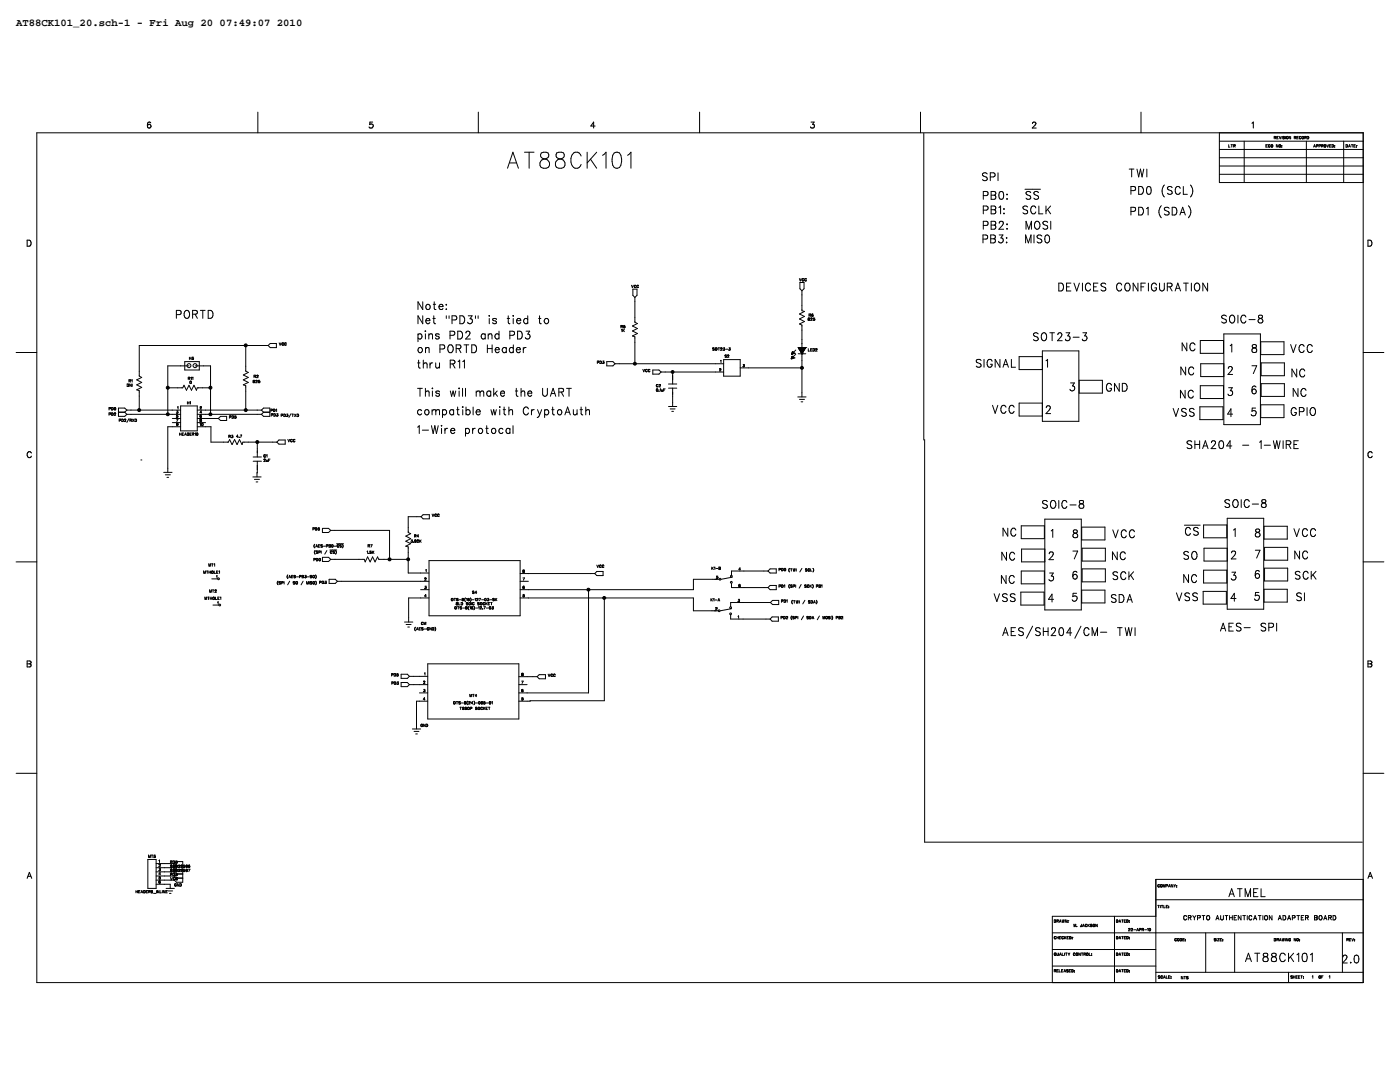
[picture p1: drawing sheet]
<svg xmlns="http://www.w3.org/2000/svg" width="559mm" height="432mm" viewBox="0 0 559 432" stroke-linecap="round" stroke-linejoin="round" font-family="sans-serif">
<defs><g id="words">
<text font-size="4.2" x="6.4" y="10.3">AT88CK101_20.sch-1 - Fri Aug 20 07:49:07 2010</text>
</g></defs>
<g fill="none" stroke="#000" stroke-width=".4">
<path d="M14.7 53h529.4v339.1h-529.4zM102.9 44.7v8.3M190.9 44.7v8.3M279.2 44.7v8.3M367.4 44.7v8.3M368.7 53.2v122.4M455.4 44.7v8.3M486.7 53v19.9h57.4M486.7 59.6h57.4M486.7 56.3h57.4M490.4 57.7v1h.5M491.3 57.7h.7"/>
<path d="M491.7 57.7v1M492.4 58.2h.4M492.7 58.2l.3 .5M492.9 58.1h.1M492.9 58.1l-.1 .1M493 58l-.6-.3v1M493 58h.1M493 58v.1M496.6 56.3v16.6M505.3 58.2h.4M505.9 57.7h-.6v1h.6M506.9 58a.39 .39 0 0 0-.5-.1 .39 .39 0 0 0 0 .6 .39 .39 0 0 0 .5 0"/>
<path d="M507.8 57.7a.49 .49 0 0 0-.5 .5 .49 .49 0 0 0 .5 .5M507.8 57.7v.1M507.8 58.7h.1M507.8 57.8l.2 .3-.2 .6M508.6 54.9l.6-.1v-.3l-.6-.1v1M508.9 54.9l.3 .5M509.7 54.9h.3M510.1 57.7v1l-.7-1v1M510.2 54.4h-.5v1h.5M510.6 54.4l.4 1 .3-1M511.6 58.7h.1M511.6 58.1h.1"/>
<path d="M511.6 58.6v.1M511.7 54.4v1M512.1 54.8h.1M512.1 54.8l.6 .5h-.6M512.7 54.6l-.6-.1v.3M513.1 54.4v1M515.2 54.4v1l-.6-1v1M516.9 54.9l.3 .5M517.2 54.7l-.6-.3v1M517.2 54.7h.1M517.2 54.7l-.6 .2M517.6 54.9h.4"/>
<path d="M518.2 54.4h-.6v1h.6M519 54.4a.49 .49 0 0 0-.4 .5 .49 .49 0 0 0 .4 .5M519 54.4l.1 .1M519.1 54.5l.2 .2M519.1 55.4h-.1M519.3 55.2l-.2 .2M519.8 54.5a.43 .43 0 0 1 .6 .5 .43 .43 0 0 1-.8 .2zM520.7 54.9h.4M521 54.9l.4 .5M521.4 54.7h.1M521.4 54.7l-.7-.3v1M521.4 54.7l-.3 .2"/>
<path d="M521.4 56.3v16.6M521.8 54.4l.6 .3-.2 .7h-.4zM524.3 58.7l.4-1 .4 1M524.5 58.4h.4M525.4 58.3l.5-.1 .1-.4-.6-.1v1M526.5 58.3l.5-.1v-.4l-.5-.1v1M527.8 58.2l.3 .5M528 58.1l-.5 .1M528 58.1h.1M528.1 58l-.6-.3v1M528.1 58h.1M528.1 58v.1"/>
<path d="M529.6 57.7l.4 1 .3-1M530.7 58.2h.4M531.3 57.7h-.6v1h.6M531.7 57.7a.51 .51 0 0 1 .6 .5 .51 .51 0 0 1-.6 .5zM532.7 58.1h.1M532.8 58.7h.1M532.8 58.7h-.1M536.3 56.3v16.6M537.3 57.7a.51 .51 0 0 1 .6 .5 .51 .51 0 0 1-.6 .5zM538.3 58.7l.3-1 .4 1M538.4 58.4h.5M539.3 57.7h.7"/>
<path d="M539.7 57.7v1M540.4 58.2h.3M541 57.7h-.6v1h.6M541.4 58.1h.1M541.4 58.6h.1M202.6 67.1l2.1-6.4 2.2 6.4M203.4 65h2.7M209.3 60.7h3.8M211.2 60.7v6.4M216.1 61a1.35 1.35 0 0 0 .5 2.2 2.48 2.48 0 0 1 2.7 2.7 1.94 1.94 0 0 1-2.6 1.2 1.94 1.94 0 0 1-.9-2.7l.5-.6 1.9-.6a1.36 1.36 0 0 0 .5-2.2l-.7-.3zM222.2 61a1.38 1.38 0 0 0 .6 2.2 2.43 2.43 0 0 1 2.7 2.7 1.94 1.94 0 0 1-2.6 1.2 1.94 1.94 0 0 1-.9-2.7l.5-.6 1.9-.6a1.4 1.4 0 0 0 .6-2.2l-.8-.3zM231.9 62.3a1.93 1.93 0 0 0-1.9-1.6 1.93 1.93 0 0 0-1.9 1.6 3.7 3.7 0 0 0 1.4 4.8 1.97 1.97 0 0 0 2.4-1.5"/>
<path d="M234.4 60.7v6.4M235.7 63.5l2.5 3.6M238.2 60.7l-3.8 4.3M240.5 62l1.4-1.3v6.4M245.2 61l1.3-.3a3.1 3.1 0 0 1 1.6 3.7l-.3 1.5-.5 .9-1.4 .3a2.99 2.99 0 0 1-1.6-3.6l.3-1.5zM250.5 62l1.3-1.3v6.4M392.5 78.1l1.6-.2 .3-.4-.1-.8-.6-.3h-1.2v3.1M394 69.4a1.03 1.03 0 0 0-1-.5 1.03 1.03 0 0 0-.9 .8l.6 .6 1.1 .4 .2 1a1.23 1.23 0 0 1-1.9 0M395.3 70.6l1.6-.2 .3-.4-.2-.7-.5-.3h-1.2v3.1M395.6 76.4h1.2l.5 .3 .2 .6-.7 .6 .7 .6-.3 .9-1.6 .1zM395.6 77.9h1.2M398.4 69v3.1"/>
<path d="M399.1 76.6a.86 .86 0 0 1 1.4 .4l.1 .8a1.44 1.44 0 0 1-.8 1.7h-.3a2.05 2.05 0 0 1-.4-2.9zM402 79.2v.3zM402 77.5v.3zM409.1 75.5h6.2M411.4 76.9a1.11 1.11 0 0 0-1.9 0l.3 .7 1.3 .6 .3 .9a1.11 1.11 0 0 1-1.9 0M414.5 76.9a1 1 0 0 0-1-.5 1 1 0 0 0-.8 .8l.5 .6 1 .4a.75 .75 0 0 1 .3 .8 .75 .75 0 0 1-.6 .5h-.6l-.6-.4M450.7 67.5h1.9M451.4 76.1l1.6-.2 .3-.4-.2-.8-1.7-.3v3.2M451.7 67.5v3.1M453.8 67.5l.7 3.1 .7-3.1 .6 3.1 .7-3.1M454.5 74.4a1.6 1.6 0 0 1 1.9 1.6 1.6 1.6 0 0 1-1.9 1.6zM457.8 67.5v3.1"/>
<path d="M458 74.6l.7-.2a1.91 1.91 0 0 1 0 3.2h-.3a2.15 2.15 0 0 1-.4-3zM464.8 73.8a3.5 3.5 0 0 0 0 4.8M467.9 74.9a1.03 1.03 0 0 0-1.1-.5 1.03 1.03 0 0 0-.8 .8l.5 .6 1.1 .4 .3 .9a1.23 1.23 0 0 1-1.9 0M471.1 75.2a1.02 1.02 0 0 0-1.2-.8 1.02 1.02 0 0 0-.8 1.2v.8a1.02 1.02 0 0 0 .8 1.2 1.02 1.02 0 0 0 1.2-.8M472.3 74.4v3.2h1.6M475.1 73.8a3.5 3.5 0 0 1 0 4.8M486.7 69.6h57.4M486.7 66.3h57.4M486.7 62.9h57.4M392.3 95.4l1.7-.1 .2-.5-.1-.7-1.8-.3v3.1M392.5 83.9l1.6-.2 .3-.4-.1-.8-.6-.3h-1.2v3.1M392.5 90l1.6-.2 .3-.4a.79 .79 0 0 0-.7-1.1h-1.2v3.2"/>
<path d="M395.4 93.8h1.3l.6 .6-.1 .6-.5 .3 .5 .2 .1 .8-.6 .6h-1.3zM395.4 95.3h1.3M395.6 82.2h1.2l.5 .3 .2 .6-.7 .6 .7 .6-.3 .9-1.6 .1zM395.6 88.3h1.2l.5 .3 .2 .6-.7 .6 .5 .3 .2 .7-.7 .7h-1.2zM395.6 83.7h1.2M395.6 89.8h1.2M398.7 82.8l.7-.6v3.1M398.8 89.1l.6-.8 .8 .2 .3 .4-.4 1.1-1.4 1.5h1.9M398.8 93.8h1.5l-.8 1.2a.98 .98 0 0 1 .8 1.5 .98 .98 0 0 1-1.7-.2M400.6 85.2h.3zM400.7 83.3v.3zM401.7 95h.2z"/>
<path d="M401.7 96.7h.2l-.1 .2zM401.8 89.5h.3l-.1 .2zM401.8 91.3h.3l-.1 .2zM409.4 96.9v-3.1l1.1 3.1 1-3.1v3.1M409.5 91.5v-3.2l1.1 3.2 1.1-3.2v3.2M410.2 82.6a1.02 1.02 0 0 0-1.1-.4 1.02 1.02 0 0 0-.8 .8l.3 .4 1.3 .6 .3 .9a1.11 1.11 0 0 1-1.9 0M412.7 93.8v3.1M413.4 83a1.04 1.04 0 0 0-1.2-.8 1.04 1.04 0 0 0-.8 1.2v.8a1.04 1.04 0 0 0 .8 1.1 1.04 1.04 0 0 0 1.2-.7M413.4 88.5a1.47 1.47 0 0 1 1.7 .7 1.47 1.47 0 0 1-.3 1.8l-.6 .5a1.69 1.69 0 0 1-1.4-1.3 1.69 1.69 0 0 1 .6-1.7zM414.7 82.2v3.1h1.6M415.8 94.2a1.02 1.02 0 0 0-1-.5 1.02 1.02 0 0 0-.9 .8l.5 .6 1.1 .4a.78 .78 0 0 1 .3 .9 .78 .78 0 0 1-.6 .5h-.6l-.7-.4M417.4 93.9a.9 .9 0 0 1 1.4 .5l.1 .7a1.38 1.38 0 0 1-1 1.8 2.17 2.17 0 0 1-.5-3z"/>
<path d="M417.5 82.2v3.1M418.1 83.6l1.3 1.7M418.2 88.8a1.03 1.03 0 0 0-1.1-.5 1.03 1.03 0 0 0-.8 .8l.5 .6 1.1 .4 .3 .9a1.16 1.16 0 0 1-1.9 0M419.4 82.2l-1.9 2.1M419.4 88.3v3.2M451.4 84.4l1.6-.2 .3-.5-.2-.7-1.7-.3v3.1M454.5 82.7a1.63 1.63 0 0 1 1.9 1.1 1.63 1.63 0 0 1-.9 2h-1zM457.6 83.3l.7-.6v3.1M463.5 82.1a3.4 3.4 0 0 0 0 4.8M466.6 83.1l-.2-.3a1.07 1.07 0 0 0-1.7 .7l.3 .4 1.4 .6 .2 .4-.2 .8a1.32 1.32 0 0 1-1.7-.3M467.9 82.7a1.58 1.58 0 0 1 1.9 1.6 1.58 1.58 0 0 1-1.9 1.5zM471 85.8l1.1-3.1 1 3.1"/>
<path d="M471.4 84.8h1.3M474.3 82.1a3.4 3.4 0 0 1 0 4.8M252.1 113.8l.3 1 .4-1M252.6 115.4h1.7v2.5l-.9 .8-.8-.8zM253.4 118.7v9.9l1 .5-2 1 2 1-2 1 2 1-2 1 1 .3v10.8M253.8 114.1l-.2-.3-.4 .3 .1 .7 .5-.2M254.8 114.1a.38 .38 0 0 0-.5-.2 .38 .38 0 0 0-.1 .5l.1 .4 .5-.2M319.1 111.2l.3 .9 .3-.9M319.3 112.7h1.6v2.5l-.8 .8-.8-.8zM320.1 116v8l1 .3-2 1 2 1-2 1 2 1-2 1 1 .5v12.2M320.6 111.2a.47 .47 0 0 0-.5 .5 .47 .47 0 0 0 .5 .4l.2-.2M320.6 111.2h.1"/>
<path d="M320.6 111.2l.2 .2M321.3 112l.1 .1M321.9 111.4l-.5-.2-.1 .8M321.9 111.9l-.5 .2M422.6 113a1.6 1.6 0 0 1 1.9 1.6 1.6 1.6 0 0 1-1.9 1.5zM425.7 114.5h1.1M427.4 113h-1.7v3.1h1.7M428.7 113l1.1 3.1 1-3.1M432.1 113v3.1M435.3 113.7a1.04 1.04 0 0 0-1.2-.7 1.04 1.04 0 0 0-.9 1.1v.8a1.04 1.04 0 0 0 .8 1.2 1.04 1.04 0 0 0 1.3-.7M436.5 114.5h1.1M438.2 113h-1.7v3.1h1.7"/>
<path d="M441.4 113.5a1.03 1.03 0 0 0-1.1-.6 1.03 1.03 0 0 0-.8 .8l.5 .6 1.1 .5 .3 .9a1.16 1.16 0 0 1-1.9 0M447.7 113.7a1.04 1.04 0 0 0-1.2-.7 1.04 1.04 0 0 0-.8 1.1v.8a1.04 1.04 0 0 0 .8 1.2 1.04 1.04 0 0 0 1.2-.7M449.5 113.1l.2-.1a1.67 1.67 0 0 1 1.4 1.2 1.67 1.67 0 0 1-.5 1.8l-.3 .1a1.69 1.69 0 0 1-1.4-1.2 1.69 1.69 0 0 1 .6-1.8zM454.2 113v3.1l-1.9-3.1v3.1M455.4 114.5h1.1M457.2 113h-1.8v3.1M458.4 113v3.1M461.6 113.7a1.04 1.04 0 0 0-1.2-.7 1.04 1.04 0 0 0-.8 1.1v.8a1.04 1.04 0 0 0 1 1.2 1.04 1.04 0 0 0 1-1.2h-.7M462.8 113v2.2a.95 .95 0 0 0 1 .9 .95 .95 0 0 0 .9-.9v-2.2M465.9 114.5l1.7-.2 .1-1.1-1.8-.2v3.1M466.9 114.5l.9 1.6M469.1 116.1l1-3.1 1.1 3.1"/>
<path d="M469.4 115.1h1.4M472.4 113h1.9M473.4 113v3.1M475.5 113v3.1M477.3 113.1a1.06 1.06 0 0 1 1.1 0 1.06 1.06 0 0 1 .5 1v.8a1.09 1.09 0 0 1-1.1 1.3 1.09 1.09 0 0 1-1.1-1.3v-.8zM482 113v3.1l-1.9-3.1v3.1M70.4 125.6h1.2a.86 .86 0 0 0 .7-.9 .86 .86 0 0 0-.7-.8h-1.2v3.1M74 124l.3-.1a1.61 1.61 0 0 1 1.4 1.6 1.61 1.61 0 0 1-1.4 1.5 1.92 1.92 0 0 1-.3-3zM76.9 125.4l1.6-.1 .2-1.1-.6-.3h-1.2v3.1M77.9 125.4l.9 1.6M80 123.9h1.9M80.9 123.9v3.1"/>
<path d="M83.1 123.9a1.62 1.62 0 0 1 2 1.6 1.62 1.62 0 0 1-2 1.5zM98.1 137.9v10.2l1 .5-2 1 2 1-2 1 2 1-2 1 1 .3v9.8M107 137.9l.9-.8h2.4v1.6h-2.4zM107 137.9h-51.4v12.2l1 .5-2 1 2 1-2 1 2 1-2 1 1 .3v7.8M111.4 136.8l.4 1 .3-1M113.2 137.1l-.2-.3a.53 .53 0 0 0-.5 .4 .53 .53 0 0 0 .2 .6l.5-.3M114.2 137.1l-.2-.3a.53 .53 0 0 0-.4 .4 .53 .53 0 0 0 .1 .6l.5-.3M166.8 133.2v3.2M166.8 133.6a.92 .92 0 0 1 1.4 0 .92 .92 0 0 1 0 1.3 .92 .92 0 0 1-1.4-.1M168.7 120.4v3.1l-1.9-3.1v3.1M168.7 126v3.2l-1.9-3.2v3.2M169.6 132.2h.3z"/>
<path d="M169.8 133.2v2.1M169.8 138.7v2.1M169.8 139.3l.7-.6 .7 .1 .1 2M170 128l.1 .7a.8 .8 0 0 0 .7 .5 .8 .8 0 0 0 .8-.5M170.3 127.2h1l.3 .8h-1.6zM171.2 133.8l.6-.6 .7 .1 .1 2M171.2 133.2v2.1M172.8 127.1h.9M172.9 121.5h1M173.1 126v2.6l.2 .4 .6 .2M173.3 120.4v2.6l.1 .4 .6 .1M175.2 122.3v.3a.86 .86 0 0 0 .6 .9 .86 .86 0 0 0 1-.4"/>
<path d="M175.3 133.6a.83 .83 0 0 0-.7-.4 .83 .83 0 0 0-.8 .4l.4 .5 1 .3 .1 .4a.8 .8 0 0 1-.7 .5 .8 .8 0 0 1-.8-.5M175.3 121.9a.79 .79 0 0 1 1.4-.1l.1 .5h-1.6zM175.6 139.3l1.6-.2 .3-.4-.3-.9-1.6-.2v3.2M178.1 123.3v.2zM178.1 121.5v.3zM178.1 126v1.1M179.2 126v1.1M179.2 137.8a1.48 1.48 0 0 1 1.7 .7 1.48 1.48 0 0 1-.3 1.8l-.5 .5a1.69 1.69 0 0 1-1.4-1.3 1.69 1.69 0 0 1 .5-1.7zM179.6 133.8l1.6-.2 .3-.4-.1-.7-.6-.3h-1.2v3.1M180.4 127.7l1.7-.1 .2-.5a.79 .79 0 0 0-.6-1.1h-1.3v3.2M182.1 139.1l1.6-.1 .2-1.1-.6-.3h-1.2v3.2M182.7 132.2a1.6 1.6 0 0 1 2 1.5 1.6 1.6 0 0 1-2 1.6z"/>
<path d="M183 139.1l1 1.7M183.6 126a1.62 1.62 0 0 1 1.9 1.6 1.62 1.62 0 0 1-1.9 1.6zM185.2 137.6h1.9M186 132.9l.5-.7h.5l.6 .6-.4 1-1.4 1.5h1.9M186.1 137.6v3.2M186.9 126h1.5l-.8 1.2a1 1 0 0 1 .8 1.6 1 1 0 0 1-1.8-.2M188.3 137.6a1.6 1.6 0 0 1 1.9 1.6 1.6 1.6 0 0 1-1.9 1.6zM189.8 126v1.1M190.8 126v1.1M193.7 133.6a.92 .92 0 0 0-1.4 0 .92 .92 0 0 0 0 1.3 .92 .92 0 0 0 1.4-.1M193.7 133.2v2.1M194.5 139.1h1.9"/>
<path d="M194.5 137.6v3.2M194.9 133.8l.6-.6 .7 .1 .2 2M194.9 133.2v2.1M195.3 125.9v.3zM195.3 127.1v2.1M196.4 137.6v3.2M197.7 139.6v.3a.84 .84 0 0 0 .6 .9 .84 .84 0 0 0 1-.5M198 138.8h1l.3 .8h-1.6zM198.2 127.6a.84 .84 0 0 0-.8-.5 .84 .84 0 0 0-.8 .5l1.4 .7 .2 .4a.84 .84 0 0 1-.8 .5 .84 .84 0 0 1-.8-.5M199.2 133.6a.94 .94 0 0 0-1.4 0 .94 .94 0 0 0 0 1.3 .94 .94 0 0 0 1.4-.1M199.2 132.2v3.1M202.1 139.1a.94 .94 0 0 0-1.4-.1 .94 .94 0 0 0 0 1.4 .94 .94 0 0 0 1.4-.1"/>
<path d="M202.1 138.7v2.1M202.4 127.1h1M202.9 126v2.6l.1 .4 .5 .2M203.5 133.8l1.7-.3v-1l-1.7-.3v3.1M204.9 125.9v.3zM204.9 127.1v2.1M204.9 137.6v3.2M204.9 139.1a.92 .92 0 0 0-1.3-.1 .92 .92 0 0 0 0 1.4 .92 .92 0 0 0 1.3-.1M206.1 139.6v.3a.85 .85 0 0 0 .6 .8 .85 .85 0 0 0 1-.4M206.2 128l.1 .7a.84 .84 0 0 0 .8 .5 .84 .84 0 0 0 .8-.5M206.5 138.8h.9l.3 .8h-1.6zM206.6 127.2h1l.3 .8h-1.7z"/>
<path d="M206.6 132.2a1.6 1.6 0 0 1 1.9 1.5 1.6 1.6 0 0 1-1.9 1.6zM208.9 138.7v2.1M210 132.2h1.4l-.7 1.1a.98 .98 0 0 1 .7 1.6 .98 .98 0 0 1-1.7-.2M210 138.7a.92 .92 0 0 0-1.1 .9M210.7 127.6a.94 .94 0 0 0-1.4-.1 .94 .94 0 0 0 0 1.3 .94 .94 0 0 0 1.4-.1M210.7 126v3.2M215 127.1h.9M215.3 126v2.6l.2 .4 .6 .2M217.6 127.2a.97 .97 0 0 1 1.4 .9 .97 .97 0 0 1-1.4 .9l-.4-.7zM248 131.6l.2-.2v1M248.1 130.3l.4 .6M248.3 129.9h-.5v1"/>
<path d="M248.3 129.9l.1 .1M248.3 130.3h.1M248.3 130.3h-.5M248.4 130l.1 .1M248.5 130.1h.1M248.5 130.1l-.1 .2M248.6 131.4v1M248.8 131.8l.4 .6M248.9 130.3h.1M249 130.3h.5v.3l-.3 .3-.4-.3M249.2 131.4l-.6 .6M249.4 129.9h-.4l-.1 .4"/>
<path d="M285.1 138.9h-.7l.7 .5-.1 .3-.6-.1M286 138.9h.1M286.6 138.8h.6M286.9 138.8v1M287.6 139h.1M288.1 138.9l-.5 .1M288.1 138.9l-.5 .9h.6M288.1 138.9h.1M288.7 138.8h.5l-.1 .4a.32 .32 0 0 1 0 .5 .32 .32 0 0 1-.5-.1M289.6 139.4h.9M291 138.8h.4l-.2 .3a.31 .31 0 0 1 .2 .5 .31 .31 0 0 1-.5 0M317.6 139.7l-1.7 1.7"/>
<path d="M318.6 138.7h.1M318.6 138.7h3M318.6 138.7l1.5 2.5M318.7 138.9h2.8M318.8 138.7v.3h2.6v-.3M318.9 138.7v.6M319 139.4h2.2M319.1 138.7v.8h2v-.8M319.2 139.7h1.8M319.3 138.7v1.1M319.3 139.9h1.6M319.4 138.7v1.4"/>
<path d="M319.6 138.7v1.7h1v-1.7M319.7 138.7v2M320 138.7l-.1 2.2h.4M320.3 138.7v2.2M320.4 138.7v1.9M320.8 138.7v1.3M320.9 138.7v1.1M321.3 138.7v.5h-2.4M321.6 138.7h.1M321.6 138.7l-1.5 2.5M322.6 139.1v1h.5M322.7 126.9l-.1 .2 .4 .2a.31 .31 0 0 1 0 .6 .31 .31 0 0 1-.5-.3l.6-.5z"/>
<path d="M322.9 125.8h.4M323.3 125.8l.3 .5M323.5 125.7h.1M323.5 125.7l-.2 .1M323.6 139.6h.3M323.6 125.7v-.3l-.7-.1v1M323.6 127.1h.5M323.6 127.1h.1M324.1 125.7h.3v.5h-.4zM324.1 139.1h-.5v1h.5M324.1 127.2l-.5 .6h.6M324.1 127.1v.1"/>
<path d="M324.5 139.1l.6 .3-.3 .7h-.3zM324.5 125.4l-.4-.1-.1 .6M325.2 126.9h-.5v.4a.35 .35 0 0 1 .5 .1 .35 .35 0 0 1-.2 .5 .35 .35 0 0 1-.4-.2M325.5 139.4h.1M325.5 139.4l.2-.3 .4 .3M326.1 139.4h.1M326.1 139.4l-.6 .7h.7M414.4 133.3a1.03 1.03 0 0 0-1.1-.5 1.03 1.03 0 0 0-.8 .8l.5 .6 1.1 .4a.78 .78 0 0 1 .3 .8 .78 .78 0 0 1-.7 .6l-1.2-.5M416.1 133l.3-.2a1.61 1.61 0 0 1 1.4 1.6 1.61 1.61 0 0 1-1.4 1.6 1.94 1.94 0 0 1-.3-3zM419 132.8h1.9M419.9 132.8v3.2M422.2 133.6l.5-.8h.6l.5 .6-.3 1.1-1.4 1.5h1.9"/>
<path d="M425.5 132.8h1.5l-.8 1.2a.97 .97 0 0 1 .7 1.6 .97 .97 0 0 1-1.7-.3M428.3 134.6h2.4M432.2 132.8h1.5l-.8 1.2a.97 .97 0 0 1 .8 1.6 .97 .97 0 0 1-1.7-.3M473.7 136.9v3.1l-1.9-3.1v3.1M477 137.6a1.04 1.04 0 0 0-1.2-.7 1.04 1.04 0 0 0-.9 1.1v.8a1.04 1.04 0 0 0 .9 1.2 1.04 1.04 0 0 0 1.2-.8M479.1 135.9h9.3v5.1h-9.3zM488.5 133.3h14.6v36.2h-14.6zM489.5 126.2a1.03 1.03 0 0 0-1.1-.5 1.03 1.03 0 0 0-.8 .8l.5 .6 1.1 .5 .3 .8a1.16 1.16 0 0 1-1.9 0M491 138l.7-.6v3.1M491.3 125.9l.2-.1a1.58 1.58 0 0 1 1.4 1.5 1.58 1.58 0 0 1-1.4 1.6 1.9 1.9 0 0 1-.2-3zM494.1 125.8v3.1M497.3 126.5a1.04 1.04 0 0 0-1.2-.7 1.04 1.04 0 0 0-.8 1.2v.7a1.04 1.04 0 0 0 .8 1.2 1.04 1.04 0 0 0 1.2-.8"/>
<path d="M498.5 127.6h2.5M500 137.7l-.2 .6 .5 .4a1.04 1.04 0 0 1 1.3 1.3 1.04 1.04 0 0 1-1.8 .4l-.1-.4a1.47 1.47 0 0 1 1.7-1.4l.1-.6a.97 .97 0 0 0-1.5-.3zM502.5 125.9l-.2 .6 .4 .5a1.03 1.03 0 0 1 1.3 .6 1.03 1.03 0 0 1-.6 1.3l-1.1-.3a1.14 1.14 0 0 1 .1-1.2 1.14 1.14 0 0 1 1.1-.4l.4-.5-.1-.6zM503.2 136.4h9.3v5.1h-9.3zM515.2 137.5l1 3.2 1.1-3.2M520.5 138.3a1.04 1.04 0 0 0-1.2-.8 1.04 1.04 0 0 0-.8 1.2v.8a1.04 1.04 0 0 0 .8 1.2 1.04 1.04 0 0 0 1.2-.8M523.8 138.3a1.04 1.04 0 0 0-1.3-.8 1.04 1.04 0 0 0-.7 1.2v.8a1.04 1.04 0 0 0 .8 1.2 1.04 1.04 0 0 0 1.2-.8M6.4 140.7h8.3M50.8 153.2l.6 .3-.2 .7h-.4zM51.8 152l.3 .5M52.1 151.6h-.6v.9M52.1 151.6v.1"/>
<path d="M52.1 151.7l-.6 .3M52.4 153.2v1l-.6-1v1M52.5 151.7l.2-.1v.9M52.8 153.2v1M67 154.8h5.9l.5-1 1 1.9 1-1.9 1 1.9 1-1.9 1 1.9 .3-.9h5.3M73.7 144.3h5.8v3.4h-5.8zM75.1 151l.7-.1v-.2l-.7-.2v1M75.4 146h-8.4v19.4M75.5 151l.3 .5M75.6 142.5v1M75.6 143h.6M75.9 152.1a.41 .41 0 0 1 .5 .5 .41 .41 0 0 1-.6 .3z"/>
<path d="M76.2 150.7l.2-.2v1M76.2 142.5v1M76.8 142.9l.5 .1v.2l-.3 .3-.4-.2M76.8 142.9h-.1M76.8 150.7l.2-.2v1M77.2 142.5h-.4l-.1 .4M77.9 146h6.1v19.4M101 151.9h.6M101 152l.6 .4-.2 .3-.4-.3 .6-.4M101 151.9v.1M101.6 151.9v.1M101.7 150.2l.3 .5"/>
<path d="M101.9 149.8l-.5-.1v1M101.9 149.8h.1M101.9 150.1l-.5 .1M102 149.8v.3M102 150.1h-.1M102.1 152l.5-.2-.5 .9h.6M102.1 152h.1M102.4 149.9h.1M102.5 149.8l-.1 .1M102.6 149.8l.4 .1M102.6 149.8h-.1M103 149.9v.1"/>
<path d="M103 150l-.6 .7h.6M103.2 152.1l.5 .1v.4l-.6-.1M103.2 152.1v.1M103.7 151.8h-.5v.4M166.7 144.8h.9M166.7 155h1.9M167.1 143.7v2.6l.1 .4 .6 .2M167.6 155v3.2M169 145.4l.6-.6 .7 .1 .2 2M169 143.7v3.2M169.8 155v3.2M169.8 156.6l.7-.6 .7 .2 .1 2"/>
<path d="M171.6 144.8v2.1M172.6 156v2.2M172.6 154.9v.3zM172.7 144.8a.92 .92 0 0 0-1.1 .9M173.9 144.8l.2 1.9 .7 .2 .6-.6M175.4 156.5a.83 .83 0 0 0-.7-.5 .83 .83 0 0 0-.8 .5l.4 .4 1 .3v.7a.82 .82 0 0 1-1.4-.3M175.4 144.8v2.1M179.7 145.2l1.6-.1 .3-.8-.7-.6h-1.2v3.2M179.7 156l.6 2.2 .5-2.2 .6 2.2 .5-2.2M180.7 145.2l.9 1.7M182.8 144.3l.7-.6v3.2M183.1 155h.3z"/>
<path d="M183.3 156v2.2M184.6 155v3.2M184.7 144.3l.7-.6v3.2M185.8 155v3.2M190.1 156.6l.7-.6 .7 .2 .1 .4M190.1 156v2.2M191.6 156.6l.6-.6 .8 .2 .1 2M191.6 156.6v1.6M195.9 156.5a.94 .94 0 0 0-1.3-.1 .94 .94 0 0 0-.2 1.2 .94 .94 0 0 0 1.2 .3l.3-.3M195.9 156v2.2M197.1 155v3.2M197.6 156.9l1 1.3"/>
<path d="M198.5 156l-1.4 1.5M199.8 156.9v.3a.84 .84 0 0 0 .6 .9 .84 .84 0 0 0 1-.5M200.2 156.2h.9l.3 .7h-1.6zM205.7 156h1M206.1 155v2.5l.1 .4 .6 .3M208 156.6l.6-.6 .7 .2 .2 2M208 155v3.2M210.7 156.9v.3a.84 .84 0 0 0 .6 1 .84 .84 0 0 0 1-.6M211 156.2h1l.3 .7h-1.6zM216.6 155l.1 2.6a.94 .94 0 0 0 1.1 .5 .94 .94 0 0 0 .7-.9v-2.2M219.7 158.2l1.1-3.2 1 3.2M220 157.1h1.4"/>
<path d="M223.1 156.5l1.6-.2 .1-1-.5-.3h-1.2v3.2M224 156.5l1 1.7M226.1 155h1.9M227.1 155v3.2M238.4 144.6h.5l.1-.4-.6-.1v1M239.4 144.1l.6 .2-.1 .7-.5 .1zM240.6 144.1h.4l-.2 .4h.2a.34 .34 0 0 1 0 .5 .34 .34 0 0 1-.5-.1M242.2 144.3h2.4l.9 .9-.9 .8h-2.4zM245.5 145.2h43.3M256.6 147.4l.4 1 .3-1M258.2 148.3l-.1 .1M258.3 147.7a.38 .38 0 0 0-.5-.3 .38 .38 0 0 0-.2 .6l.5 .4"/>
<path d="M258.3 148.1l-.1 .2M258.8 147.5l.1 .8 .5-.2M258.9 147.4l.5 .3M258.9 147.4l-.1 .1M260.6 147.7h2.4l.9 .8-.9 .8h-2.4zM262.1 155.2a.49 .49 0 0 1 .6 .3 .49 .49 0 0 1-.2 .6l-.5-.1zM262.5 154.3l-.1 .1M262.6 153.7l-.5-.2a.53 .53 0 0 0-.1 .5 .53 .53 0 0 0 .4 .4M262.6 154.1l-.1 .2M263 156.1h.1M263.1 153.6h.5M263.1 153.6v.1"/>
<path d="M263.4 155.4l.3-.2v.9M263.6 153.7l-.6 .7h.7M263.6 153.6v.1M263.9 148.5h24.9M264.1 155.5v.6l.4-.1M264.5 155.5v.6M264.9 155.7h.4M265.5 155.2h-.6v.9M266.8 153.2h3.3M266.8 154.9h3.3M268.5 148.5v4.7M268.5 154.9v7.3"/>
<path d="M287.2 147.4l.2-.3 .3 .1-.5 .8h.6M287.3 147.2h.1M287.6 144l.2-.2v.9M288.8 143.5h6.6v6.6h-6.6zM289.4 142h.1M289.5 142l.5 .5h-.6M290 141.8l-.4-.2-.2 .4M290.4 141.9h.1M290.7 141.6l-.3 .3M290.7 141.6l.1 .1M290.8 141.7l.1 .2M290.9 141.9h.1"/>
<path d="M290.9 141.9l-.5 .7h.6M295.4 146.8h24.7M296.6 145.5h.5l-.1 .3a.31 .31 0 0 1 0 .5 .31 .31 0 0 1-.5-.1M315.8 143.2h.1M315.9 141.4h.1M315.9 142.8h1M316 141.2h.6M316 142.5h.6M316.1 142.3h.2v.7M316.1 141h1M316.1 142.2h.1M316.1 142.2v.9"/>
<path d="M316.1 142.2l-.3 1M316.1 142.2l.7 .5M316.2 140.7h.5M316.3 140.4h.1M316.3 140.5h.2M316.3 140.4l-.4 1M316.3 140.4l.8 .6M316.3 140.4v.9M316.4 140.5v.7M316.4 142.5v.5h-.6M316.6 140.6v.5M316.6 142.6v.3"/>
<path d="M316.8 140.8v.3M316.8 142.7v.2M316.8 142.7l.1 .1M316.8 142.7h-.9v.4M316.9 142.8h.1M316.9 141.1l-.8-.2v.4M316.9 142.8l-1.1 .4M317.1 141h.1M317.1 141l-1.2 .4M317.6 141.4l-1.7 1.6M318.4 158.4h3.3M318.6 141.2h3"/>
<path d="M319.1 159.4h2M319.4 140h1.4M319.5 140.2h1.2M319.7 140.5h.8M319.8 140.7h.6M320 141h.2M320.1 141.2h.1M320.1 142.2v16.2M391.6 143.8a1.05 1.05 0 0 0-1.1-.4 1.05 1.05 0 0 0-.8 .8l.2 .4 1.4 .6a.75 .75 0 0 1 .3 .8 .75 .75 0 0 1-.7 .6l-1.2-.5M392.8 143.4v3.2M396 144.2a1.02 1.02 0 0 0-1.2-.8 1.02 1.02 0 0 0-.8 1.2v.8a1.01 1.01 0 0 0 1 1.2 1.01 1.01 0 0 0 1-1.2h-.7M399.1 143.4v3.2l-1.9-3.2v3.2"/>
<path d="M400.3 146.6l1.1-3.2 1.1 3.2M400.7 145.5h1.4M403.7 143.4v3.2h1.6M416.1 140h14.5v28.1h-14.5zM416.1 142.3h-9.3v5.2h9.3M417.5 144l.6-.6v3.2M427.3 152.8h1.5l-.8 1.2a1 1 0 0 1 .8 1.6 1 1 0 0 1-1.7-.2M430.7 151.8h9.3v5.1h-9.3zM443.7 153.8a1.04 1.04 0 0 0-1.3-.8 1.04 1.04 0 0 0-.8 1.2v.8a1.03 1.03 0 0 0 1 1.1 1.03 1.03 0 0 0 1.1-1.1h-.7M446.7 153v3.1l-1.9-3.1v3.1M448 153a1.6 1.6 0 0 1 1.9 1.6 1.6 1.6 0 0 1-1.9 1.5zM473 155.7v3.1l-1.8-3.1v3.1"/>
<path d="M473.2 146.5v3.1l-1.9-3.1v3.1M476.3 156.5a1.04 1.04 0 0 0-1.2-.8 1.04 1.04 0 0 0-.8 1.2v.7a1.04 1.04 0 0 0 .8 1.2 1.04 1.04 0 0 0 1.2-.7M476.5 147.2a1.04 1.04 0 0 0-1.3-.7 1.04 1.04 0 0 0-.8 1.2v.7a1.04 1.04 0 0 0 .8 1.2 1.04 1.04 0 0 0 1.3-.8M479.1 153.9h9.3v5.1h-9.3zM488.5 145.2h-9.2v5.1h9.2M490.3 147l.5-.7h.5l.6 .6-.4 1-1.4 1.5h1.9M490.4 154.7h1.5l-.8 1.2a.98 .98 0 0 1 .7 1.5 .98 .98 0 0 1-1.7-.1M499.7 146h1.9l-1.3 3.1M501.3 154.5l-.1-.3a.86 .86 0 0 0-1.4 .4l-.1 1.5M503.4 144.8h9.3v5.1h-9.3zM503.4 153.1h9.3v5.1h-9.3zM517.6 147.3v3.1l-1.9-3.1v3.1"/>
<path d="M518.1 155v3.2l-1.9-3.2v3.2M520.8 148a1.04 1.04 0 0 0-1.2-.7 1.04 1.04 0 0 0-.8 1.2v.7a1.04 1.04 0 0 0 .8 1.2 1.04 1.04 0 0 0 1.2-.8M521.3 155.8a1.04 1.04 0 0 0-1.2-.8 1.04 1.04 0 0 0-.8 1.3v.7a1.04 1.04 0 0 0 .8 1.2 1.04 1.04 0 0 0 1.2-.8M544.1 140.7h8.3M43.5 163.1h.6v-.5h-.6v1M43.5 165.3h.6v-.5h-.6v.9M44.5 162.6l.7 .3-.3 .7h-.4zM44.5 164.8l.7 .2-.2 .7h-.5zM45.7 162.6l.5 .3-.1 .6a.48 .48 0 0 1-.6-.3 .48 .48 0 0 1 .2-.6zM46.1 164.8l-.5 .2M46.1 164.8v.1M46.1 164.9l-.5 .8h.6"/>
<path d="M47.3 164.5h2.5M48.2 167.7l-.6 .1M48.2 167.6v-.3h-.6v.9M48.2 167.6v.1M48.6 167.3h.3a.54 .54 0 0 1 .3 .4 .54 .54 0 0 1-.3 .5h-.3zM49.1 167.3v.1M49.7 167.5h.1M49.7 167.3v.2M49.7 167.3h.4M49.7 167.3h.1M49.8 164.5l.8 .9M50.1 167.3l-.5 .9h.6"/>
<path d="M50.1 167.3h.1M50.6 163.7l-.8-.8h-2.5v3.3h2.5l.8-.8M50.6 163.7h21.5M50.6 165.4h21.5M50.6 163.7l-.8 .8M51.5 167.1l-.9 1.5M52.2 167.7l.3 .5M52.4 167.3h-.5v.9M52.4 167.7h-.5M52.4 167.3h.1M52.4 167.3v.3M52.4 167.6v.1"/>
<path d="M52.9 167.3l.6 .9M53.5 167.3l-.6 .9M53.9 167.3h.3a.54 .54 0 0 1 .3 .4 .54 .54 0 0 1-.3 .5h-.3zM54.4 167.3v.1M68.8 167h3.3M68.8 168.7h3.3M70.4 167.3h.6l-.4 .9M70.4 169.2h.1M70.4 169.2l.3 .3M70.5 164h.5l-.3 .3a.32 .32 0 0 1 .3 .5 .32 .32 0 0 1-.6-.1M70.7 169.5h.1M70.7 168.9l-.3 .3"/>
<path d="M70.7 168.9h.1M70.8 168.9l.3 .3M70.8 162.5l.3-.2v.9M71 165.6h-.5l-.1 .4 .5-.1a.36 .36 0 0 1 0 .6 .36 .36 0 0 1-.5-.1M71.1 169.2l-.2 .6h-.4M71.1 169.2l-.3 .3M71.7 172.8v.9M71.7 173.3h.6M72.1 162h6.6v10h-6.6zM72.1 170.3h-5.1v18.2M72.3 172.8v.9M72.7 173.3h.4"/>
<path d="M73.3 172.8h-.6v.9h.6M73.7 173.7l.3-.9 .4 .9M73.8 173.4h.5M74.8 172.8l.6 .2-.2 .7h-.4zM74.8 160.3v.9M74.8 160.8h.6M75.4 160.3v.9M75.8 173.3h.4M75.8 160.5l.2-.2v.9M76.4 172.8h-.6v.9h.6M76.8 173.3h.3M77.1 173.3l.3 .4"/>
<path d="M77.1 173.3l.2-.4-.5-.1v.9M77.8 173l.2-.2v.9M78.5 172.8h.4a.48 .48 0 0 1 .2 .6 .48 .48 0 0 1-.6 .3zM78.7 163.7h25.7M78.7 165.4h25.7M78.7 167h8.5M78.7 168.7h3.3M78.7 170.3h5.5v6.1h6.9l.6-1 .9 2 1-2 1 2 1-2 1 2 .3-1h13.6M79.8 162.5h.1M79.8 166.1l.4-.2 .2 .3M79.8 169.1l.3-.2v1M79.9 167.6l.2-.3 .3 .1-.1 .2"/>
<path d="M79.9 162.4l-.1 .1M79.9 167.6h.1M80 162.3h.3M80 167.6l.4 .2a.33 .33 0 0 1-.1 .4 .33 .33 0 0 1-.5-.1v-.3l.5-.2M80 162.3l-.1 .1M80.3 162.3v.1M80.3 167.6h.1M80.3 165.7l-.5 .1v.7l.4 .1 .2-.3M80.3 162.4l.1 .1M80.4 162.5v.1M80.4 166.2v.1M80.4 162.6l-.6 .6h.7"/>
<path d="M80.5 164.6h-.7l.5-.6v.9M80.6 169a.4 .4 0 0 1 .5 .4 .4 .4 0 0 1-.6 .3zM88 166.2h2.5v1.6h-2.5l-.8-.8zM91.6 166.5l.5-.1v-.5h-.5v1M91.7 174.2l.2 .5M91.9 174.1l-.6 .1M91.9 174l-.6-.3v1M91.9 174v.1M92.3 174.5l.1 .1M92.4 174.6v.1M92.4 173.7h.5l-.2 .4h.2M92.6 165.9h.4a.55 .55 0 0 1 .2 .7 .55 .55 0 0 1-.6 .3z"/>
<path d="M92.9 174.1v.1M92.9 174.2l-.1 .5h-.4M93.6 166.7l.5 .1M94.2 165.9h-.4l-.1 .4h.4l.1 .5M94.2 166.8h-.1M95 174.2h-.6l.4-.6v1M95.5 174.5h.1M95.9 173.6h.6l-.4 1M102.7 176.4v6M104.4 163.7l.8-.8h2.5v3.3h-2.5l-.8-.8M104.4 163.7l.8 .8M105.2 164.5h2.5"/>
<path d="M105.2 164.5l-.8 .9M108.1 163.8l.5-.1 .1-.3-.6-.1v1M108.3 165.6l.6-.1v-.3l-.6-.1v1M109.1 163.3l.6 .1-.1 .8-.5 .1zM109.3 165.1l.6 .3-.1 .6-.5 .1zM110.2 163.5l.2-.2v1M110.4 165.1h.5l-.2 .4h.2a.33 .33 0 0 1-.1 .5 .33 .33 0 0 1-.5-.1M110.5 176.4l.8-.8h2.5v1.6h-2.5zM112.2 165.8l.7-.1v-.3l-.7-.1v.9M113.3 165.3l.5 .1-.1 .8h-.4zM114.4 165.3h.5l-.3 .4h.3a.33 .33 0 0 1-.1 .5 .33 .33 0 0 1-.5-.2M114.9 175.3l.4 1 .3-1"/>
<path d="M116.2 165.1l-.9 1.5M116.5 165.3h.6M116.7 175.6l-.2-.3a.55 .55 0 0 0-.5 .4 .55 .55 0 0 0 .2 .6l.5-.2M116.8 165.3v.9M117.6 165.3l.6 .9M117.7 175.6l-.2-.3a.55 .55 0 0 0-.5 .4 .55 .55 0 0 0 .2 .6l.5-.2M118.2 165.3l-.6 .9M118.6 165.3l.6 .2-.2 .7h-.4zM166.7 170.5l.6-.6v3.1M168.3 163.9a.94 .94 0 0 0-1.3-.1 .94 .94 0 0 0 0 1.4 .94 .94 0 0 0 1.3-.1M168.6 171.7h2.4M172.2 169.9l.7 3.1 .7-3.1 .6 3.1 .7-3.1"/>
<path d="M172.5 164.1l.6-.6 .7 .1 .1 .5M172.5 163.5v2.1M173.9 164.1l.7-.6 .7 .1 .1 2M173.9 164.1v1.5M176.1 169.9h.3zM176.2 170.9v2.1M176.6 163.9a.94 .94 0 0 1 1.4-.1 .94 .94 0 0 1 0 1.4 .94 .94 0 0 1-1.4-.1M176.6 163.5v3.1M177.6 170.9v2.1M178.7 170.9a.92 .92 0 0 0-1.1 .9M179.9 171.8v.3a.87 .87 0 0 0 .6 .9 .87 .87 0 0 0 1-.4M180.3 171.1h.9l.3 .7h-1.6z"/>
<path d="M181.1 163.9a.92 .92 0 0 0-1.4-.1 .92 .92 0 0 0 0 1.4 .92 .92 0 0 0 1.4-.1M181.1 163.5v2.1M182.3 163.5h.9M182.7 162.4v2.6l.1 .4 .5 .2M184.5 162.4h.3zM184.7 163.5v2.1M185.8 170.9v3.2M185.8 171.4a.92 .92 0 0 1 1.3-.1 .92 .92 0 0 1 0 1.3 .92 .92 0 0 1-1.3 0M186 162.4v3.2M186 163.9a.94 .94 0 0 1 1.4-.1 .94 .94 0 0 1 0 1.4 .94 .94 0 0 1-1.4-.1M188.6 170.9v2.1M188.8 162.4v3.2"/>
<path d="M189.7 170.9a.87 .87 0 0 0-1.1 .9M190 164.4v.3a.87 .87 0 0 0 .7 .9 .87 .87 0 0 0 1-.5M190.4 163.6h1l.3 .8h-1.7zM191.3 171.1a.94 .94 0 0 1 1.2 .3 .94 .94 0 0 1-.2 1.3 .94 .94 0 0 1-1.2-.1l-.2-.8zM193.9 170.9h1M194.3 169.9v2.5l.1 .4 .6 .2M196 163.5l.5 2.1 .6-2.1 .5 2.1 .5-2.1M199.5 162.3v.3zM199.5 163.5v2.1M200.7 171.4a.92 .92 0 0 0-1.3-.1 .92 .92 0 0 0 0 1.3 .92 .92 0 0 0 1.3 0M200.8 163.5h1M201.2 162.4v2.6l.1 .4 .6 .2"/>
<path d="M203.1 164.1l.7-.6 .7 .1 .1 2M203.1 162.4v3.2M203.5 171.4a.9 .9 0 0 0-1.3-.1 .9 .9 0 0 0 0 1.3 .9 .9 0 0 0 1.3 0M203.5 170.9v2.1M204.8 169.9v3.1M210.9 163.2a1.04 1.04 0 0 0-1.2-.8 1.04 1.04 0 0 0-.8 1.2v.8a1.04 1.04 0 0 0 .8 1.2 1.04 1.04 0 0 0 1.2-.8M212.1 163.5v2.1M213.2 163.5a.88 .88 0 0 0-1.1 .9M214.5 163.5l.9 2.1M215.4 165.6l-1 1M216.2 163.5l-.8 2.1M217.4 163.9a.94 .94 0 0 1 1.3-.1 .94 .94 0 0 1 0 1.4 .94 .94 0 0 1-1.3-.1"/>
<path d="M217.4 163.5v3.1M220.2 163.5h.9M220.6 162.4v2.6l.2 .4 .5 .2M222.9 163.6a.97 .97 0 0 1 1.3 .9 .97 .97 0 0 1-1.3 .9l-.4-.7zM225.5 165.6l1.1-3.2 1 3.2M225.8 164.5h1.4M228.9 163.5l.1 1.9 .7 .2 .6-.6M230.3 163.5v2.1M231.5 163.5h1M231.9 162.4v2.6l.2 .4 .5 .2M233.8 164.1l.7-.6 .7 .1 .1 2M233.8 162.4v3.2"/>
<path d="M266.8 162.2h3.3M267.5 163.2h2M268.1 164.2h.7M319.7 160.4h.7M369.1 175.4v160.7h174.7M396.2 161.8l1 3.1 1.1-3.1M401.5 162.5a1.04 1.04 0 0 0-1.2-.7 1.04 1.04 0 0 0-.8 1.2v.7a1.04 1.04 0 0 0 .8 1.2 1.04 1.04 0 0 0 1.2-.7M404.8 162.5a1.04 1.04 0 0 0-1.3-.7 1.04 1.04 0 0 0-.7 1.2v.7a1.04 1.04 0 0 0 .8 1.2 1.04 1.04 0 0 0 1.2-.7M416.1 160.9h-9.3v5.1h9.3M417.6 162.7l.5-.8h.6l.5 .6-.4 1.1-1.3 1.5h1.9M468.2 163l1.1 3.2 1.1-3.2M473.5 163.4a1.11 1.11 0 0 0-1.9 0l.3 .8 1.3 .6 .3 .9a1.11 1.11 0 0 1-1.9 0"/>
<path d="M475.7 176.4a1.03 1.03 0 0 0-1.1-.5 1.03 1.03 0 0 0-.8 .8l.2 .4 1.4 .6 .3 .9a1.23 1.23 0 0 1-1.9 0M476.6 163.4a1 1 0 0 0-1-.5 1 1 0 0 0-.8 .8l.5 .6 1 .5a.78 .78 0 0 1 .3 .8 .78 .78 0 0 1-.6 .6h-.6l-.6-.5M476.9 175.9v3.1M476.9 177.4h1.9M478.8 175.9v3.1M478.9 162.3h9.2v5.2h-9.2zM480 179l1.1-3.1 1.1 3.1M480.4 178h1.4M483.5 176.7l.6-.8h.5l.6 .6-.4 1-1.4 1.5h1.9M486.9 176.1a.86 .86 0 0 1 1.4 .4l.1 .7a1.44 1.44 0 0 1-.8 1.8h-.3a2.05 2.05 0 0 1-.4-2.9zM491.7 178h-2.1l1.4-2.1v3.1M492 165.3h-2l1.3-2.1v3.1"/>
<path d="M496 177.7h2.4M501.2 162.9h-1.4l-.1 1.3a1.09 1.09 0 0 1 1.5 .1 1.09 1.09 0 0 1-.1 1.6 1.09 1.09 0 0 1-1.6-.2l-.1-.3M502.8 176.5l.6-.6v3.1M503.2 161.5h9.3v5.2h-9.3zM504.6 177.7h2.5M508.3 175.9l.6 3.1 .7-3.1 .7 3.1 .7-3.1M512.1 175.9v3.1M513.4 177.4l1.5-.2 .3-.4-.1-.6-1.7-.3v3.1M514.3 177.4l.9 1.6M516.5 177.4h1.1M517.4 163.4a1.04 1.04 0 0 0-1.2-.7 1.04 1.04 0 0 0-.8 1.2v.7a1.03 1.03 0 0 0 1 1.2 1.03 1.03 0 0 0 1-1.2h-.7M518.2 175.9h-1.7v3.1h1.7"/>
<path d="M518.6 164.3l1.6-.1 .3-.5-.1-.7-.5-.4h-1.3v3.2M521.7 162.6v3.2M523.2 163.1l.5-.5a1.61 1.61 0 0 1 1.4 1.6 1.61 1.61 0 0 1-1.4 1.6l-.8-1.2zM56.2 183.6h.1M65.3 188.5h3.4M66 189.5h2M66.6 190.5h.7M100.9 190.3h3.3M101 182.4h3.4M101 184.1h3.4M101.6 191.3h1.9M102.2 192.3h.7"/>
<path d="M102.7 184.1l-.1 6.2M105.3 183.4h.1M105.3 183.4l.5-.2-.5 1h.7M106 181.7l-.3-.2-.4 .2 .2 .7 .5-.2M106.3 183.6v.5l.5-.1M106.3 181.7l.3-.2v1M106.8 183.6v.6M107.2 183.7h.3M107.8 183.2h-.6v1M419.8 199.9a1.56 1.56 0 0 1 1.7 1.1 1.56 1.56 0 0 1-.9 1.9 1.69 1.69 0 0 1-1.4-1.3 1.69 1.69 0 0 1 .6-1.7zM422.6 199.7v3.2M431 199.9l-.2 .6 .4 .4a1.03 1.03 0 0 1 1.4 .7 1.03 1.03 0 0 1-.7 1.3h-.5a1.03 1.03 0 0 1-.6-1.3 1.03 1.03 0 0 1 1.3-.7l.4-.7a1.06 1.06 0 0 0-1.5-.3z"/>
<path d="M490.8 199.9a1.03 1.03 0 0 0-1-.6 1.03 1.03 0 0 0-.9 .9l.6 .5 1.1 .5 .2 .9a1.14 1.14 0 0 1-1.9 0M492.6 199.6l.2-.2a1.58 1.58 0 0 1 1.4 1.6 1.58 1.58 0 0 1-1.4 1.5 1.9 1.9 0 0 1-.2-2.9zM495.4 199.4v3.1M503.8 199.6l-.2 .6 .4 .4a1.04 1.04 0 0 1 1.3 .6 1.04 1.04 0 0 1-.6 1.3l-1.1-.3a1.14 1.14 0 0 1 .1-1.2 1.14 1.14 0 0 1 1.2-.4l.3-.4-.1-.6zM125.4 210.7l-.5-.1v.9M125.4 210.7h.1M125.4 211l-.5 .1M125.4 210.7l.1 .2M125.5 210.9l-.1 .1M125.6 217.2l-.3 .6 .3 .9M125.8 219.7l-.3 .6 .3 .8M125.9 210.6a.53 .53 0 0 1 .6 .3 .53 .53 0 0 1-.2 .6h-.4z"/>
<path d="M126 218.4l.4-1 .3 1M126.2 218h.4M127 211h.1M127 211l.6 .1-.1 .3h-.6M127.1 217.8h.4M127.5 210.6h-.5v.4M127.7 217.4h-.6v1h.6M128.2 217.8h.1M128.2 217.8l.4 .2M128.2 219.9v.9M128.6 218h.1M128.7 218l-.1 .3-.5-.1"/>
<path d="M128.7 217.5l-.5-.1v.4M128.7 210.9h2.4l.9 .8-.9 .8h-2.4zM129.1 218h.8M130.3 217.9l.5-.1 .1-.3-.6-.1v1M130.5 219.7l-.9 1.4M131.3 217.4l.6 .1-.1 .8-.5 .1zM131.3 217.8h.4M131.7 219.5h2.7M132 211.7h23.5v11.5M132.5 217.4a.41 .41 0 0 1 .5 .5 .41 .41 0 0 1-.6 .2zM133.3 218h.9M133.9 219.7a.92 .92 0 0 1 0 1.4"/>
<path d="M134.3 217h2.8M135.2 217.6a.38 .38 0 0 0-.5-.2 .38 .38 0 0 0-.2 .6l.3 .4 .4-.3M136.1 217.9v.1M136.1 218v.3l-.5-.1M136.2 217.5h-.6l.5 .4M136.6 217.2l.3 .6-.3 .9M146.9 217.8h.4M147.2 217.8l.3 .6M147.5 217.6l-.6-.2v1M147.5 217.6l-.2 .2M147.5 217.6h.1M147.9 217.4h.6l-.4 1"/>
<path d="M148.2 219.9h-.5v.4M148.6 219.9v1M149.3 219.9l-.7 .7M164 216.2v.1M164 216.3l.1 .1M164.1 215.5h.5l-.3 .3 .3 .5M164.1 216.4h.4M164.6 216.3l-.1 .1M165 216.4h.1M165.1 216.3l-.1 .1M165.4 213.9l.6-.1v-.3l-.6-.1v1M165.5 216.3l.1 .1"/>
<path d="M165.6 215.5h.3l.1 .4a.32 .32 0 0 1-.5 .1 .32 .32 0 0 1 .1-.5zM165.8 213.9l.2 .5M166.1 215.8l-.2 .6h-.3M166.5 215.7h.1M166.5 215.7l.1-.2 .4 .2M167 215.7h.1M167 215.7l-.5 .8h.6M167.1 214h-.6l.4-.6v1M167.5 215.5v1M167.7 215.9l.4 .6M168.1 206.2h-5.2v6.3l1 .5-1.9 1 1.9 1-1.9 1 1.9 1-1.9 1 .9 .3v10.4h8.3M168.1 215.5l-.6 .6"/>
<path d="M168.9 205.4h2.5v1.7h-2.5l-.8-.9zM172.5 205.1l.3 1 .4-1M174 205.1l-.4 .3v.5l.1 .2 .5-.2M174 205.1l.1 .1M174.1 205.2l.1 .2M175.3 205.4l-.2-.3a.53 .53 0 0 0-.5 .4 .53 .53 0 0 0 .2 .6l.5-.2M402.3 210.8v3.2l-2-3.2v3.2M405.5 211.5a1.02 1.02 0 0 0-1.3-.7 1.02 1.02 0 0 0-.7 1.2v.8a1.02 1.02 0 0 0 .8 1.1 1.02 1.02 0 0 0 1.2-.7M407.6 209.8h9.3v5.2h-9.3zM417 219.1h-9.2v5.1h9.2M417 207.2h14.6v36.2h-14.6zM418 200.2a1.03 1.03 0 0 0-1-.5 1.03 1.03 0 0 0-.9 .8l.5 .6 1.1 .4a.75 .75 0 0 1 .3 .8 .75 .75 0 0 1-.6 .6l-1.3-.5"/>
<path d="M419.6 211.9l.6-.6v3.2M425.8 200.5a1.02 1.02 0 0 0-1.2-.8 1.02 1.02 0 0 0-.8 1.2v.8a1.02 1.02 0 0 0 .8 1.2 1.02 1.02 0 0 0 1.2-.8M427.1 201.5h2.4M428.2 219.9h1.9l-1.3 3.2M428.5 211.6v.9a1.26 1.26 0 0 1 1.4 .5 1.26 1.26 0 0 1 0 1.5l-1 .1-.5-.3a1.29 1.29 0 0 1 1.5-1.8v-.9zM431.8 210.4h9.2v5.1h-9.2zM431.9 218.8h9.3v5.1h-9.3zM444.2 211.5l1.1 3.1 1-3.1M449.5 212.2a1.02 1.02 0 0 0-1.2-.7 1.02 1.02 0 0 0-.8 1.1v.8a1.02 1.02 0 0 0 .8 1.2 1.02 1.02 0 0 0 1.2-.8M452.8 212.2a1.04 1.04 0 0 0-1.2-.7 1.04 1.04 0 0 0-.8 1.1v.8a1.04 1.04 0 0 0 .8 1.2 1.04 1.04 0 0 0 1.2-.8M472.7 209.6h6.3M475.1 211.2a1.02 1.02 0 0 0-1.2-.7 1.02 1.02 0 0 0-.7 1.2v.7a1.02 1.02 0 0 0 .7 1.2 1.02 1.02 0 0 0 1.2-.7"/>
<path d="M478.3 210.9a1 1 0 0 0-1.1-.5 1 1 0 0 0-.8 .8l.5 .6 1.1 .5a.75 .75 0 0 1 .3 .8 .75 .75 0 0 1-.7 .5h-.5l-.7-.5M480.4 209.5h9.3v5.1h-9.3zM489.8 206.8h14.6v36.3h-14.6zM489.8 218.8h-9.2v5.1h9.2M492.3 211.5l.7-.5v3.1M498.6 200.2a1.04 1.04 0 0 0-1.2-.8 1.04 1.04 0 0 0-.8 1.2v.7a1.04 1.04 0 0 0 .8 1.2 1.04 1.04 0 0 0 1.2-.7M499.8 201.2h2.5M501.1 219.6h1.8l-1.3 3.1M501.3 211.3v.9l.8 .3a.9 .9 0 0 1 .8 .8 .9 .9 0 0 1-.7 1l-.9-.2-.2-.4a1.46 1.46 0 0 1 1.6-1.5l.1-.6a.95 .95 0 0 0-1.5-.3zM504.5 210h9.3v5.1h-9.3zM504.7 218.4h9.3v5.2h-9.3zM516.5 211l1.1 3.1 1-3.1"/>
<path d="M518.7 219.9v3.2l-1.9-3.2v3.2M521.8 211.8a1.02 1.02 0 0 0-1.2-.8 1.02 1.02 0 0 0-.7 1.2v.7a1.02 1.02 0 0 0 .7 1.2 1.02 1.02 0 0 0 1.2-.7M525.1 211.8a1.04 1.04 0 0 0-1.2-.8 1.04 1.04 0 0 0-.8 1.2v.7a1.04 1.04 0 0 0 .8 1.2 1.04 1.04 0 0 0 1.2-.7M6.4 224.2h8.3M81.3 228.8v-.9l.3 .9 .4-.9v.9M81.8 239.3v-1l.3 1 .4-1v1M82.4 227.9h.6M82.7 227.9v.9M82.9 238.3h.6M83.2 238.3v1M83.4 226v-1l.3 1 .4-1v1M83.4 228.3h.6"/>
<path d="M83.4 227.9v.9M83.7 236.4v-1l.3 1 .4-1v1M83.9 238.8h.6M83.9 238.3v1M84 227.9v.9M84.4 225h.6M84.5 231h2.3M84.5 238.3v1M84.6 227.9v.9l.6-.3-.2-.6M84.7 227.9h.2M84.7 227.9h-.1M84.8 225v1"/>
<path d="M84.8 235.4h.5M84.9 227.9h.1M85 235.4v1M85.1 228.6l-.1 .1M85.4 238.3h.1M85.4 225.2l.3-.2v1M85.5 227.9v.9h.6M85.8 235.7l.5-.2-.5 .9h.6M86 238.3v1h.5M86.4 229.9l.2-.2v1M86.4 228.3h.4M87 238.8h.3"/>
<path d="M87 227.9h-.6v.9h.6M87.4 228l.2-.1v.9M87.5 238.3h-.5v1h.5M87.9 238.5l.2-.2v1M111 231.9a.93 .93 0 0 0 0 1.5M112 232.2h-.7l.7 .5-.1 .3h-.6M112.4 232.6h.5l.1-.4-.6-.1v1M113.4 232.1v1M114.9 229.4l-.3 .5 .3 1M115.3 230.6l.3-1 .4 1M115.4 230.3h.5M115.6 231.9l-.8 1.5"/>
<path d="M116.4 230.1h.3M116.9 229.6h-.5v1h.5M117.1 232.5h.1M117.2 232.5l.4 .5h-.6M117.3 229.9v.1M117.3 230h.1M117.4 230h.1M117.5 230l.4 .5h-.6M117.6 232.2l-.5-.1v.4M117.9 229.8l-.3-.2-.3 .3M118.2 233h.1M118.2 232.1h.4l.2 .4a.44 .44 0 0 1-.5 .6 .44 .44 0 0 1-.2-.8z"/>
<path d="M118.3 230.2h.9M119.5 230.1l.7-.3-.7-.2v1M120.6 229.6l.6 .1-.1 .8-.5 .1zM120.6 230.1h.3M121 231.9l-.8 1.5M121.6 230.4l.5 .1M121.7 229.6h.5l-.3 .4 .3 .5M122.2 230.5h-.1M122.4 233.1v-1l.3 1 .4-1v1M122.6 230.2h.8M123.5 232.1v1M123.9 230h.1"/>
<path d="M124 230l.3 .2M124.3 230.2h.1M124.4 230.2l-.1 .3h-.5M124.4 229.8l-.5-.1v.3M124.5 232.2l-.6-.1v.4l.6 .5h-.7M125 229.7l.6 .3a.43 .43 0 0 1-.3 .5 .43 .43 0 0 1-.5-.1 .43 .43 0 0 1 .1-.6zM125 232.1h.4a.48 .48 0 0 1 .2 .6 .48 .48 0 0 1-.6 .3zM125.3 223.4l.5-.1 .1-.4-.6-.1v1M125.4 229.8l.1 .1M125.5 233h-.1M125.9 229.4l.3 .7-.3 .8M125.9 231.9a.93 .93 0 0 1 0 1.5"/>
<path d="M126.3 220.3h.1M126.3 222.8l.6 .3-.2 .7h-.4zM126.3 220.3l.5 .4h-.6M126.8 220l-.5-.1v.4M127.2 220.4l.6-.1v-.3l-.6-.1v.9M127.4 222.9a.41 .41 0 0 1 .6 .4 .41 .41 0 0 1-.7 .3zM127.6 232.5l.5-.1 .1-.3-.6-.2v1M128.6 231.9l.6 .3-.1 .7h-.5zM128.7 222.4h2.4l.9 .8-.9 .9h-2.4zM129.7 231.9h.5l-.2 .4 .3 .3-.2 .3-.5-.2M131.4 231.2h2.4l.9 .8-.9 .8h-2.4zM132 223.2h13.4l.4 1 .9-2 1 2 1-2 1 2 1-2 .5 1h11.7"/>
<path d="M132.5 220.1v-.1a.47 .47 0 0 0-.7 .1 .47 .47 0 0 0 .2 .7l.5-.2M132.9 220.1v.1M132.9 220.2l.1 .1M133 220.3h.1M133.1 220.3l.4 .4h-.6M133.5 220l-.6 .1M134.7 232h36.5M146.5 220.1l.2-.2v1M147.1 220.8h.1M147.7 220.3h.1M147.7 220.3a.33 .33 0 0 1 .4 .1 .33 .33 0 0 1-.1 .5 .33 .33 0 0 1-.5-.2M148.8 220.3l.5 .6"/>
<path d="M167.9 235.3h3.3M169.5 230.8h.1M169.5 230.8h.6l-.6 .8h.6M169.6 233.9h.5l-.3 .4a.32 .32 0 0 1 .3 .5 .32 .32 0 0 1-.6-.1M169.9 227.5l.2-.2v1M170.1 237.9h-.6l.4-.7v1M171.2 223.7h36.4v22h-36.4zM171.2 238.6h-8.1v9.6M180.1 239a.46 .46 0 0 1 .8 0 .46 .46 0 0 1-.3 .7h-.3zM180.3 238.8l-.1 .1M181.2 238.8h.6M181.5 238.8v.9"/>
<path d="M182.8 238.9h-.6l.6 .5v.3l-.6-.1M183.3 239.4h.8M184.5 238.9l.1 .3 .4-.3M184.5 238.8h.5M184.5 238.8v.1M184.7 239.2l-.3 .4 .6 .1M184.8 239.2l.2 .4M185 238.8v.1M185 239.6v.1M185.8 238.6a.93 .93 0 0 0 0 1.5M186.1 239l.3-.2v.9M186.8 239.3l.4-.1 .2 .2"/>
<path d="M187.3 238.9l-.5 .1v.6l.4 .1 .2-.2M187.4 239.4v.1M187.7 238.6l.3 .7-.3 .8M188.4 239.4h.8M188.6 236.1l.6 .4-.2 .4-.4-.1M188.6 236.1h.1M188.6 236.1h.6M189.6 239l.2-.2v.9M190.2 239h.1M190.3 236.6h-.7l.5-.7v1M190.3 238.9l-.1 .1M190.3 238.8h.4"/>
<path d="M190.3 238.8v.1M190.7 238.9l-.5 .8h.6M190.7 238.8v.1M191.2 238.8h.7l-.5 .9M192.2 239.4h.9M193.6 238.8a.48 .48 0 0 1 .5 .3 .48 .48 0 0 1-.2 .6l-.4-.1zM194.6 238.8h.5l-.3 .4 .3 .3-.1 .2-.5-.1M195.5 239.4h.8M197.3 238.9h-.6l.6 .7h-.6M197.7 238.8v.9M198 239.2l.3 .5M198.3 238.8l-.6 .6"/>
<path d="M207.6 228.9h29.8M207.6 232h3.3M207.6 238.6h69.2v5.2h9.9M208.7 230.6h.6l-.4 1M208.7 234.6l.3 .3M208.7 228.3h.1M208.8 227.5l.5 .8h-.6l.1-.4 .5-.2zM209 234.3h.1M209 234.9h.1M209 234.3l-.3 .3M209 234.3l.3 .3M209.2 234.1l-.4-.1-.1 .6"/>
<path d="M209.3 234.6h.1M209.3 234.6l-.3 .3M209.3 237.2h-.5v.5l.4-.1 .1 .5-.6-.1M234.9 235.3v41.2h-27.8M238.2 228h2.5v1.7h-2.5l-.8-.8zM238.2 225.5l.4 .9 .3-.9M239.8 226.4h.1M239.9 225.7l-.4-.2-.2 .3 .1 .5 .4 .1M239.9 226.2l-.1 .2M240.9 226.4h-.1M241 225.7l-.1-.2-.5 .2v.5l.4 .2M241 226.2l-.1 .2"/>
<path d="M241.2 238.6v41.1l-34.1 .1M283.8 238.9v1M284 239.3l.4 .6M284.1 226.3v1M284.3 226.7l.4 .6M284.4 238.9l-.6 .6M284.7 226.3l-.6 .6M284.8 239.1l.2-.2v1M285.1 226.5l.2-.2v1M285.3 239.4h.9M285.7 226.9h.9M286 230.3l.6 .2-.3 .3-.4-.1"/>
<path d="M286.5 229.9h-.5v.4M286.6 239.9l.3-1 .4 1M286.7 239.5h.4M286.9 226.8h.4M287 231.2h-10.2v4.1h-69.2M287.3 226.8l.2 .1M287.4 226.7l-.1 .1M287.5 226.7l-.1-.3-.5-.1v1l.5-.1 .1-.3M287.5 226.7h-.1M287.5 226.9h.1M292 232.8v1.7h14.5M292.3 230.3l-4.5 .9"/>
<path d="M294.6 239.9v.1M294.7 239.2h.4v.4a.33 .33 0 0 1 0 .5 .33 .33 0 0 1-.5-.1M294.9 233.8l.1 .3 .5-.2M294.9 233.8l.1-.2 .5 .2M295.4 233.3l-.4-.1-.1 .6M295.5 233.8v.1M295.6 227.2h-.7l.5-.6v.9M306.5 227.9h-14.5v1.6M306.5 227.9l.9-.9h2.4v1.7h-2.4zM306.5 234.5l.9-.9h2.4v1.7h-2.4zM310.9 233.9l.6-.1v-.3l-.6-.1v1M310.9 227.3h.5l.1-.4-.6-.1v1"/>
<path d="M311.9 239.9h.6v-.4l-.6-.1v1M312 233.4l.5 .2-.1 .8h-.4zM312 226.8l.5 .2-.1 .8h-.4zM312.5 233.6h.1M313 239.4l.6 .3-.2 .6-.4 .1zM313 233.6l.2-.2v1M313.1 226.9l.5 .1-.1 .8a.5 .5 0 0 1-.6-.3 .5 .5 0 0 1 .2-.6zM314 239.6l.2-.2v1M315.2 233.3l-.4 .6 .4 .8M315.2 226.8a.93 .93 0 0 0 0 1.5M315.5 227h.6M315.5 233.6l.6 .4v.4l-.6-.1"/>
<path d="M315.5 233.6h.6M315.5 233.6h.1M315.8 227v.9M316.3 239.6a.96 .96 0 0 0 .1 1.4M316.4 239.6h-.1M316.6 227l.2 .9 .2-.9 .2 .9 .3-.9M316.7 239.7h.6M317 239.7v1M317.1 233.5l-.5-.1v1M317.1 233.5h.1M317.1 233.9h-.5M317.2 233.5v.3"/>
<path d="M317.2 233.8l-.1 .1M317.6 233.4v1M317.8 239.7l.2 1 .2-1 .2 1 .2-1M317.8 227v.9M319.1 239.7v1M319.8 233.3l-.8 1.4M320.1 226.8l-.9 1.5M321.2 233.6l.6 .5-.2 .3-.4-.1M321.2 233.6h.6M321.2 233.6h.1M321.3 239.6l-.9 1.4M321.6 227.4h.1"/>
<path d="M321.6 227.4l.5 .4h-.6M322.1 227.1l-.5-.1v.4M322.7 227l-.2 .7 .2 .2 .4-.2M322.7 227l.4 .2M322.7 234.4h.1M322.7 227h.1M322.9 233.6l-.2-.2-.5 .2 .1 .7 .4 .1M322.9 234.1l-.2 .3M323.3 239.9l-.6-.2v.4M323.3 233.4v1M323.5 233.8l.4 .6M323.6 227v.9h.5"/>
<path d="M323.7 239.7l.6 .2-.3 .8h-.3zM323.9 233.4l-.6 .7M324.3 233.3l.4 .6-.4 .8M324.4 226.8a.93 .93 0 0 1 0 1.5M325.8 239.6a1.01 1.01 0 0 1 0 1.4M325.8 233.9l.6-.1v-.3l-.6-.1v1M326.9 233.4l.5 .1v.9h-.5zM327.4 233.8l-.5 .1M327.9 233.6l.2-.2v1M396.8 236.9l1.1 3.2 1-3.2M401.6 229.7v3.1l-1.9-3.1v3.1M401.7 220.4v3.2l-1.8-3.2v3.2"/>
<path d="M402 237.4a1.04 1.04 0 0 0-1-.5 1.04 1.04 0 0 0-.9 .8l.6 .6 1.1 .4 .2 .9a1.14 1.14 0 0 1-1.9 0M404.8 230.4a1.04 1.04 0 0 0-1.2-.7 1.04 1.04 0 0 0-.8 1.1v.8a1.04 1.04 0 0 0 .8 1.2 1.04 1.04 0 0 0 1.2-.7M405 221.1a1.04 1.04 0 0 0-1.2-.7 1.04 1.04 0 0 0-.8 1.2v.7a1.04 1.04 0 0 0 .8 1.3 1.04 1.04 0 0 0 1.2-.8M405.2 237.4a1.03 1.03 0 0 0-1.1-.5 1.03 1.03 0 0 0-.8 .8l.2 .4 1.4 .6 .3 .9a1.16 1.16 0 0 1-1.9 0M407.5 236.3h9.2v5.2h-9.2zM407.6 227.9h9.3v5.1h-9.3zM418.8 221l.5-.7 .9 .1 .2 .4-.4 1.1-1.3 1.5h1.8M418.9 228.7h1.5l-.8 1.2a.98 .98 0 0 1 .8 1.5 .98 .98 0 0 1-1.7-.2M420.5 239.2h-2l1.4-2.1v3.1M429.7 236.8h-1.4l-.1 1.3a1 1 0 0 1 1.5 .2 1 1 0 0 1-.3 1.5 1 1 0 0 1-1.5-.5M429.9 228.5l-.2-.3a.91 .91 0 0 0-1.4 .4l-.1 1.5M431.8 235.5h9.2v5.1h-9.2z"/>
<path d="M431.9 227h9.3v5.2h-9.3zM445.5 237.7a1 1 0 0 0-1.1-.5 1 1 0 0 0-.8 .8l.3 .5 1.3 .6 .3 .8a1.11 1.11 0 0 1-1.9 0M445.9 220.3v3.1l-1.9-3.1v3.1M446.1 228.6a1 1 0 0 0-1-.5 1 1 0 0 0-.9 .8l.6 .6 1.1 .5 .2 .8a1.11 1.11 0 0 1-1.9 0M446.7 237.3a1.6 1.6 0 0 1 2 1.5 1.6 1.6 0 0 1-2 1.6zM449.2 221a1.04 1.04 0 0 0-1.2-.7 1.04 1.04 0 0 0-.9 1.1v.8a1.04 1.04 0 0 0 .8 1.1 1.04 1.04 0 0 0 1.3-.7M449.4 228.9a1.04 1.04 0 0 0-1.2-.7 1.04 1.04 0 0 0-.9 1.2v.7a1.04 1.04 0 0 0 .9 1.2 1.04 1.04 0 0 0 1.2-.8M450.2 239.4h1.4M450.6 228.2v3.1M451.3 229.5l1.2 1.8M452.5 228.2l-1.9 2.1M469.6 236.6l1.1 3.1 1-3.1"/>
<path d="M474.4 220.5a1.11 1.11 0 0 0-1.9 0l.3 .8 1.3 .5 .3 1a1.11 1.11 0 0 1-1.9 0M474.4 229.3v3.2l-1.9-3.2v3.2M474.8 237.1a1 1 0 0 0-1-.5 1 1 0 0 0-.9 .8l1.8 1.1 .1 .8a1.17 1.17 0 0 1-1.9 0M476.2 220.3l.3-.3a1.61 1.61 0 0 1 1.3 1.6 1.61 1.61 0 0 1-1.3 1.6 1.94 1.94 0 0 1-.3-2.9zM477.6 230.1a1.04 1.04 0 0 0-1.2-.8 1.04 1.04 0 0 0-.8 1.2v.8a1.04 1.04 0 0 0 .8 1.2 1.04 1.04 0 0 0 1.2-.8M477.9 237.1a1.11 1.11 0 0 0-1.8 0l.2 .7 1.5 .7 .1 .8a1.17 1.17 0 0 1-1.8 0M480.2 236h9.3v5.1h-9.3zM480.4 227.5h9.3v5.2h-9.3zM491.6 220.6l.2-.6 .9-.1 .4 .3 .1 .6-1.8 2.3h2M491.7 228.3h1.5l-.8 1.2a.98 .98 0 0 1 .7 1.6 .98 .98 0 0 1-1.7-.2M493.4 238.8h-2.1l1.4-2v3.1M502.5 236.4h-1.4l-.1 1.4a1 1 0 0 1 1.5 .2 1 1 0 0 1-.4 1.4 1 1 0 0 1-1.4-.4"/>
<path d="M502.6 228.1l-.1-.3a.86 .86 0 0 0-1.4 .5l-.1 1.5M504.5 235.2h9.3v5.1h-9.3zM504.7 226.7h9.3v5.2h-9.3zM518.9 228.5a1 1 0 0 0-1.1-.5 1 1 0 0 0-.8 .8l.6 .6 1 .4 .3 .9a1.11 1.11 0 0 1-1.9 0M519.4 237.1a1 1 0 0 0-1-.5 1 1 0 0 0-.8 .8l.2 .4 1.5 .7 .1 .8-.2 .3a1.24 1.24 0 0 1-1.6-.3M520.7 236.6v3.1M521.9 220.6a1.02 1.02 0 0 0-1.2-.7 1.02 1.02 0 0 0-.8 1.2v.7a1.02 1.02 0 0 0 .8 1.2 1.02 1.02 0 0 0 1.2-.7M522.1 228.8a1.02 1.02 0 0 0-1.2-.8 1.02 1.02 0 0 0-.8 1.2v.8a1.02 1.02 0 0 0 .8 1.1 1.02 1.02 0 0 0 1.2-.7M523.4 228v3.1M524 229.4l1.3 1.7M525.3 228l-1.9 2.1M544.1 224.2h8.3"/>
<path d="M85 241.5h2.3M86.9 240.4l.2-.2v.9M161.5 248.2h3.3M162.1 249.2h2M162.8 250.2h.6M165.9 250.3a.92 .92 0 0 0 0 1.5M166.2 251.4l.4-.9 .4 .9M166.3 251.1h.5M167.3 250.9h.4M167.9 250.5h-.6v.9h.6M168.3 250.6h.6M168.3 250.6v.1"/>
<path d="M168.3 250.7l.6 .4-.1 .3-.5-.1M168.8 248.6l-.2-.3-.4 .3 .1 .7 .5-.3M169.2 249.3v-1l.4 1 .4-1v1M169.3 251h.8M171.1 250.6l-.6 .1 .1 .7h.4l.2-.3h-.3M171.1 250.6l.1 .1M172.2 250.5v.9l-.7-.9v.9M172.6 250.5l.5 .2-.1 .7h-.4zM173.1 250.6v.1M173.6 250.3l.3 .6-.3 .9M181.7 242.1h.1a.53 .53 0 0 1 .4 .4 .53 .53 0 0 1-.2 .5l-.5-.2zM182.1 241h.6v.3l-.5 .1z"/>
<path d="M182.2 240.5l.5 .2-.4 .1zM182.6 242.1h.6M182.9 242.1v.9M183.1 240.5v.9h.5M183.7 242.5h.1M184.1 240.5l.6 .3-.2 .6h-.4zM184.2 242.2h-.6l.6 .5-.1 .3-.5-.1M184.6 241.2v.1M184.6 242.7h.9M185.9 242.1l.5 .3-.4 .1zM186.1 242.5l-.2 .5h.5l-.2-.5M186.6 241h.1"/>
<path d="M186.7 241v.1M186.7 240.6h-.6l.5 .4M186.7 241.1l-.1 .3-.5-.1M187.2 241.9l-.3 .7 .3 .8M187.3 240.5l.6 .3-.2 .6-.5-.2zM187.5 242.3l.3-.2v.9M187.8 241.2l-.1 .1M188.1 242.7l.2 .3 .5-.2M188.1 242.7l.2-.2 .5 .2M188.2 240.5v.9M188.6 241.2l.1 .1M188.7 242.2l-.4-.1-.2 .6"/>
<path d="M188.8 242.7v.1M189.1 241.9l.3 .7-.3 .8M189.2 240.7a.38 .38 0 0 0-.5-.2 .38 .38 0 0 0-.1 .5l.2 .4 .4-.2M189.8 242.7h.8M190.8 240.8h.1M190.8 240.8l.5 .2M191 242.3l.2-.2v.9M191.3 241v.1M191.3 241.1l-.1 .3-.5-.1M191.3 240.6a.31 .31 0 0 0-.4-.2 .31 .31 0 0 0-.1 .4M191.6 242.4l.2-.3 .4 .2-.6 .7h.6M191.9 240.5l.5 .3-.2 .6-.5-.2z"/>
<path d="M192.2 240.5h.1M192.4 241.2l-.1 .1M192.6 243h.1M193.1 242.1h.6l-.4 .9M193.5 240.7l-.2-.2a.53 .53 0 0 0-.5 .3 .53 .53 0 0 0 .2 .6l.5-.2M193.8 240.5v.9M194.1 240.8l.4 .6M194.1 242.7h.8M194.5 240.5l-.7 .6M194.9 240.9h.3M195.4 242.1a.49 .49 0 0 1 .6 .3 .49 .49 0 0 1-.2 .6l-.5-.1zM195.5 240.5h-.6v.9h.6"/>
<path d="M195.8 240.5h.6M196.2 240.5v.9M196.4 242.1h.5l-.3 .4 .3 .4h-.6M285.7 242.7l.4-.2 .1 .2M285.7 242.7h.1M286.2 242.8l-.6 .6h.7M286.2 242.7v.1M291.6 245.4v1.7h15.8M292 242.9l-4.5 .9M294.6 246l.2-.2v.9M307.5 240.5l.9-.9h2.4v1.7h-2.4zM307.5 240.5h-15.9v1.6"/>
<path d="M308.2 246.2h2.5v1.7h-2.5l-.8-.8zM312.3 246h-.6v1M312.3 246.5h-.6M312.3 246v.1M312.3 246.1v.3M312.3 246.4v.1M312.8 246l.6 .2-.1 .7-.5 .1zM313.5 240.1v.1M313.9 246.2h.1M313.9 246.1v.1M313.9 246l.5 .3-.6 .7h.6M313.9 246v.1"/>
<path d="M316.1 245.8l-.4 .7 .4 .8M317 246.1h-.6l.6 .7h-.6M317.5 246.5l.6-.1v-.3l-.6-.1v1M318.5 246v1M320.7 245.8l-.8 1.5M322.1 246.1h.6M322.1 246.2v.1M322.1 246.1v.1M322.1 246.3l.1 .1M322.2 246.4l.5 .4h-.6M322.7 240.1h.1M322.7 240.5v.1"/>
<path d="M322.7 240.1l.6 .2-.3 .4-.3-.1M323.1 246a.5 .5 0 0 1 .6 .5 .5 .5 0 0 1-.6 .5zM324.1 247l.4-1 .4 1M324.3 246.6h.4M324.7 240.7l.4-1 .3 1M324.8 240.4h.5M327.1 245.8l-.9 1.5M328.5 247v-1l.3 1 .4-1v1M331.3 246.1h-.6l.6 .5-.1 .3-.5-.1M331.7 246v1M332 245.8l.4 .7-.4 .8M333.8 246.5h.5v-.4l-.5-.1v1"/>
<path d="M334.8 246l.6 .1-.1 .8-.5 .1zM335.3 246.4l-.5 .1M335.8 246.2h.1M335.8 246.2l.2-.2 .4 .2-.6 .8h.7M400.2 253.7l1.1-3.2 1.1 3.2M400.6 252.6h1.4M403.6 252h1.1M405.3 250.5h-1.7v3.2h1.7M408.5 251a1.02 1.02 0 0 0-1.1-.6 1.02 1.02 0 0 0-.8 .8l.5 .7 1.2 .5 .2 .8a1.16 1.16 0 0 1-1.9 0M412.2 249.9l-2.5 4.8M415.2 251a1.06 1.06 0 0 0-1.9 0l.6 .9 1.2 .5a.74 .74 0 0 1 .1 .8 .74 .74 0 0 1-.6 .5h-.6l-.7-.5M416.4 252h1.9"/>
<path d="M416.4 250.5v3.2M418.3 250.5v3.2M419.7 251.2l.2-.5 .9-.2 .5 .9-1.7 2.3h1.8M423.1 250.7l.7-.2a2.02 2.02 0 0 1 0 3.2h-.3a2.1 2.1 0 0 1-.4-3zM427.8 252.6h-2l1.3-2.1v3.2M431.5 249.9l-2.5 4.8M434.7 251.2a1.04 1.04 0 0 0-1.2-.7 1.04 1.04 0 0 0-.9 1.2v.7a1.04 1.04 0 0 0 .8 1.3 1.04 1.04 0 0 0 1.3-.8M435.9 253.7v-3.2l1.1 3.2 1.1-3.2v3.2M439.3 252.3h2.4M446 250.5h1.9M447 250.5v3.2M449.1 250.5l.7 3.2 .7-3.2 .6 3.2 .7-3.2"/>
<path d="M449.8 240.4l1.1-3.1 1.1 3.1M453.1 250.5v3.2M487.1 251.8l1.1-3.1 1 3.1M487.5 250.8h1.4M490.5 250.1h1.1M492.3 248.7h-1.8v3.1h1.8M495.3 249.1a1.17 1.17 0 0 0-1.8 0l.2 .8 1.4 .6 .2 .9a1.11 1.11 0 0 1-1.8 0M496.6 250.5h2.4M505.2 249.1l-.2-.3a1.02 1.02 0 0 0-1.7 .7l.3 .4 1.4 .6 .2 .9a1.12 1.12 0 0 1-1.9 0M506.4 250.4l1.6-.3 .3-.4-.3-.9-1.6-.1v3.1M509.6 248.7v3.1M156.3 269.3l.6-.1v-.3l-.6-.1v1"/>
<path d="M156.4 272.6h.5v-.4l-.5-.1v1M157.3 268.8l.6 .3-.1 .7h-.5zM157.4 272.1a.54 .54 0 0 1 .6 .3 .54 .54 0 0 1-.2 .7h-.4zM157.9 269.6l-.1 .1M158.5 272.1h.5l-.3 .4 .3 .3-.1 .3-.5-.2M158.9 268.8h-.4v.4a.34 .34 0 0 1 .5 .1 .34 .34 0 0 1-.2 .5l-.5-.2M160.1 269.1h2.5l.8 .8-.8 .8h-2.5zM160.1 272.4h2.5l.8 .8-.8 .8h-2.5zM163.4 269.9h7.3M163.4 273.2h7.3M167.4 276.5h3.3M169 272l.4-.2 .2 .3-.6 .7h.6"/>
<path d="M169 272h.1M169.1 275.1h.5l-.3 .4 .3 .3-.1 .3-.5-.2M169.4 268.7l.2-.2v1M169.6 279.1h-.6l.4-.7v1M170.7 264.9h36.4v22h-36.4zM170.7 279.8h-4.5v11.1M181.2 280l.5 .1v.5a.37 .37 0 0 1-.3 .4 .37 .37 0 0 1-.4-.3zM182.1 280h.6M182.4 280v1M185.5 280l.2 .4a.3 .3 0 0 1 .2 .4 .3 .3 0 0 1-.4 .2 .3 .3 0 0 1-.1-.5l.5-.3zM186.7 279.8a.93 .93 0 0 0 0 1.5M187.5 278v-.9l.4 .9 .4-.9v.9"/>
<path d="M188.6 277.1h.6M188.9 277.1v.9M189.1 279.8a.93 .93 0 0 1 0 1.5M190.3 277.7h-.6l.4-.6v.9M191.2 280h.3a.45 .45 0 0 1 .2 .6 .45 .45 0 0 1-.6 .2zM193.6 280h-.5v.4M195.4 280l.5 .2-.3 .8-.3-.2zM207.1 273.2h3.3M207.1 270h7.3M208.2 271.8h.6l-.4 1M208.2 275.8l.1-.3 .5 .3M208.2 275.8l.1 .3 .5-.3"/>
<path d="M208.3 278.8h.1M208.3 268.7l-.1 .2 .6 .4-.1 .3a.31 .31 0 0 1-.5-.1 .31 .31 0 0 1 .2-.4l.4-.3zM208.3 278.8a.33 .33 0 0 1 .5 .1 .33 .33 0 0 1-.2 .5 .33 .33 0 0 1-.4-.2M208.3 269h.1M208.7 275.2h-.4l-.1 .6M208.7 275.2v.1M208.8 275.8h.1M208.8 278.4h-.5v.4M214.4 270l.8-.8h2.5v1.7h-2.5zM218.8 269l.4 1 .3-1M220.6 269.2l-.6-.2-.1 .4a.38 .38 0 0 0 .1 .5 .38 .38 0 0 0 .6-.2M221.4 269.9v.1"/>
<path d="M221.6 269.2l-.5-.2a.53 .53 0 0 0-.2 .6 .53 .53 0 0 0 .5 .4M221.6 269.7l-.2 .2M164.6 290.9h3.3M165.3 291.9h1.9M165.9 292.9h.7M168.2 289.9l.1 .1M168.4 289.6l.2 .3-.3 .1M168.7 289.3a.38 .38 0 0 0-.6-.3 .38 .38 0 0 0-.1 .6l.2 .3M169.7 289v1l-.6-1v1M170.1 289a.51 .51 0 0 1 .6 .5 .51 .51 0 0 1-.6 .5zM183.2 280.3h.1M183.2 280.3l.4 .2"/>
<path d="M183.6 282.2h.6M183.6 280.5h.1M183.6 280.5v.4l-.5-.1M183.7 280.1l-.5-.1v.3M183.9 282.2v1M184.1 280.5h.9M184.7 282.6h.1M184.7 282.6l.5 .4h-.6M185.2 282.4l-.5-.1v.3M185.5 280.3h.1M186.2 282.4h-.6l.6 .4-.1 .4-.5-.2M186.8 282.3l.3-.1 .3 .4-.2 .6-.6-.2z"/>
<path d="M187.1 280.2h.1M187.1 280.2l.1-.2 .5 .2M187.3 283h-.1M187.7 280.2h.1M187.7 280.2l-.7 .8h.7M188.3 282.4l-.6-.2v1M188.3 282.4h.1M188.3 282.6l-.6 .1M188.3 282.4v.2M188.3 282.6h.1M188.8 280.6h-.7l.5-.6v1M189.8 280.5h.9"/>
<path d="M190.2 282.7l.1 .1M190.3 282.8v.4l-.5-.2M190.4 282.4h-.6l.4 .3M191 282.3l.1-.1a.53 .53 0 0 1 .4 .4 .53 .53 0 0 1-.2 .6l-.5-.2zM191.9 283h.1M192.6 280.1l-.5 .1v.6l.4 .1v-.5l-.4 .1M192.6 282.5l-.5-.2-.2 .7M192.6 283h-.6M193 282.2v1M193.1 280.3h.4a.36 .36 0 0 1 0 .6 .36 .36 0 0 1-.5-.1M193.2 282.6l.4 .6M193.6 282.2l-.6 .7"/>
<path d="M194 282.7h.4M194.1 280.5h.8M194.6 282.2h-.6v1h.6M194.9 282.2h.6M195.3 282.2v1M195.5 281h.1M196.3 280.2l.2-.2v1M6.4 308.6h8.3M544.1 308.6h8.3M54.3 355.4v.9M54.3 355.9h.6M54.9 355.4v.9"/>
<path d="M55.3 355.9h.4M55.9 355.4h-.6v.9h.6M56.2 356.3l.4-.9 .4 .9M56.3 356h.5M57.3 355.4l.6 .1-.1 .8h-.5zM58.3 355.9h.4M59 355.4h-.7v.9h.7M59 343h3.3v11.5h-3.3zM59.3 342.2v-1l.3 1 .4-1v1M59.6 355.9l.3 .4M59.9 355.8l-.6 .1M59.9 355.8h.1"/>
<path d="M59.9 355.8v-.4h-.6v.9M60.4 355.9l.4-.1 .1 .2M60.4 341.2h.6M60.6 355.4h.1M60.6 355.4l-.2 .8 .4 .1 .1-.2M60.7 341.2v1M60.7 355.4l.2 .1M60.9 356v.1M61.3 356.5h1M62 341.2h-.5l.2 .4a.34 .34 0 0 1 .4 .3 .34 .34 0 0 1-.3 .4 .34 .34 0 0 1-.4-.3M62.3 344.6h7.3M62.3 346.3h7.3"/>
<path d="M62.3 347.9h7.3M62.3 349.6h7.3M62.3 351.2h7.3M62.3 352.9h5.6v1.6M62.5 355.4v.9M63.4 343.5l.3-.3v1M63.5 345.1l.4-.2-.5 1h.7M63.5 355.4v.9l-.6-.9v.9M63.5 351.9a.32 .32 0 0 1 .5 .1 .32 .32 0 0 1-.1 .5l-.4-.2zM63.5 346.5h.5l-.2 .4h.2a.34 .34 0 0 1-.1 .6 .34 .34 0 0 1-.5-.2M63.9 355.4v.9h.5M64 351.6h-.5l-.1 .5"/>
<path d="M64 349.8h-.5v.5a.34 .34 0 0 1 .6 0 .34 .34 0 0 1-.2 .5l-.5-.2M64.1 348.8h-.7l.5-.6v1M64.8 355.4v.9M65.8 355.4v.9l-.6-.9v.9M66.2 355.9h.3M66.3 354.5h3.3M66.8 355.4h-.6v.9h.6M67 355.6h1.9M67.6 356.5h.7M68 349h.7v-.3l-.7-.2v1M68 344.1l.6-.1 .1-.3-.7-.1v.9M68 350.2l.4 1 .4-1"/>
<path d="M68.3 345.1v1.3M68.3 346.7v1.3M68.5 345.1v1.3M68.5 346.7v1.3M68.7 347h-.7l.7 .5-.1 .3-.6-.1M68.7 345.4h-.7l.7 .4-.1 .4-.6-.2M69 349.5v-1l.7 .3-.3 .7M69 343.6l.7 .2-.1 .7h-.6zM69.3 345.1v1.3M69.3 346.7v1.3M69.5 345.1v1.3M69.5 346.7v1.3"/>
<path d="M69.6 345.7v.1M69.6 343.6v.1M69.6 346.3l.8 .8M69.6 344.6l.8-.8h2.5v8.3h-2.5l-.8-.9M69.6 347.9l.8 .9M69.6 349.6l.8 .8M69.6 344.6l.8 .9M69.6 345.8v.4l-.6-.2M69.7 345.4h-.7l.6 .3M69.7 347h-.7l.7 .5-.1 .3-.6-.1M69.8 350.4l-.1-.2a.44 .44 0 0 0-.6 .5 .44 .44 0 0 0 .7 .3v-.1M70.1 349.3v.1"/>
<path d="M70.1 353.3l.3 .1M70.1 347.2l.1 .1M70.1 349.4l.1 .1M70.2 348.5h.5l-.3 .4 .3 .1M70.2 347.3l.5 .1M70.3 352.8l-.2-.1a.47 .47 0 0 0-.4 .5 .47 .47 0 0 0 .5 .4l.1-.1M70.3 345.1v1.3M70.3 346.7v1.3M70.3 352.8l.1 .1M70.4 353.4l-.1 .1M70.4 347.1h2.5M70.4 345.5h2.5"/>
<path d="M70.4 345.5l-.8 .8M70.4 348.8h2.5M70.4 347.1l-.8 .8M70.4 350.4h2.5M70.4 348.8l-.8 .8M70.4 350.4l-.8 .8M70.5 345.1v1.3M70.5 346.7v1.3M70.7 347.4v.1M70.7 349h.1M70.7 349v.4l-.5 .1M70.7 347.5v.3l-.6-.1"/>
<path d="M70.7 343.6h-.5v.4a.33 .33 0 0 1 .5 0 .33 .33 0 0 1-.1 .5l-.5-.2M70.7 345.4h-.6l.6 .4v.4l-.6-.2M70.7 347l-.5-.1-.1 .3M70.9 350.4l-.2-.2a.44 .44 0 0 0-.5 .5 .44 .44 0 0 0 .6 .3l.1-.1M71.2 345.2h.5l-.2 .4 .3 .2M71.2 346.9h.5l-.2 .4h.2a.33 .33 0 0 1-.1 .5 .33 .33 0 0 1-.5-.2M71.4 352.7v1l-.6-1v1M71.8 345.9l-.3 .3-.4-.2M71.8 345.8v.1M71.8 352.7a.51 .51 0 0 1 .7 .5 .51 .51 0 0 1-.7 .5zM72.2 347.1l.4-.2-.4 1h.6M72.2 345.4v.1"/>
<path d="M72.3 345.3l-.1 .1M72.4 353.4l-.1 .1M72.4 345.2l.3 .2M72.4 345.2l-.1 .1M72.7 345.4v.1M72.7 345.5l-.5 .7h.6M73.2 346.1l.1 .1M73.2 346v.1M73.7 345.2h-.4v.4a.34 .34 0 0 1 .5 .1 .34 .34 0 0 1-.3 .5h-.2M73.7 346.9h-.4l.1 .3a.31 .31 0 0 1 .4 .3 .31 .31 0 0 1-.2 .3 .31 .31 0 0 1-.4-.2M74.3 345.4l.4-.1 .1 .3-.4 .2zM74.3 347l.4-.1 .1 .3-.4 .2z"/>
<path d="M74.8 345.6l-.1 .6-.4-.2M74.8 347.2l-.1 .6-.4-.1M75.2 345.9l.3 .3 .3-.3M75.2 345.9l.2-.3 .4 .3M75.2 346.9h.6l-.4 1M75.7 345.4l-.3-.1-.2 .6M75.8 345.9h.1M461.3 359.1h82.8M462.2 353.8v.1M462.8 353.3a.35 .35 0 0 0-.4-.3 .35 .35 0 0 0-.3 .4l.2 .6 .5-.2M463.3 353.1h.5l-.1 .9-.5-.2zM464.3 354v-1l.4 1 .3-1v1"/>
<path d="M465.4 353.5h.5v-.4l-.5-.1v1M466.4 354l.4-1 .3 1M466.5 353.7h.5M468.1 353v1l-.6-1v1M468.5 353l.4 .5M468.9 353.5v.5M469.2 353l-.3 .5M469.7 353.4h.1M469.6 354h.1M469.7 353.4h-.1M490.5 357.8l1.1-3.1 1.1 3.1M490.9 356.8h1.4"/>
<path d="M493.9 354.7h1.9M494.9 354.7v3.1M497 357.8v-3.1l1.1 3.1 1.1-3.1v3.1M500.4 356.2h1.1M502.1 354.7h-1.7v3.1h1.7M503.3 354.7v3.1h1.7M544.1 350.9h-82.8v41.2M420 372.3h124.1M420 378.9h41.3M420.8 367.1l.6 .4-.3 .6h-.3zM421.3 367.2v.1M421.4 373.9l-.2-.2-.4 .2 .2 .7 .4-.2"/>
<path d="M421.8 367.6l.6-.1v-.3l-.6-.1v1M421.9 374.2h.5M421.9 373.7v1M422.1 367.6l.3 .5M422.4 373.7v1M422.8 368.1l.4-1 .3 1M422.9 374.2h.3M423 367.7h.4M423.5 373.7h-.6v1h.6M423.9 367.1l.2 1 .3-1 .2 1 .2-1M424.5 373.9l-.2-.2-.5 .2 .2 .7 .5-.2M424.9 373.7v1"/>
<path d="M425.1 374.1l.4 .6M425.5 373.7l-.6 .7M425.8 367.1v1l-.6-1v1M425.9 374.2h.4M426.3 367.5h.1M426.3 368h.1M426.5 373.7h-.6v1h.6M426.9 373.7a.5 .5 0 0 1 .6 .5 .5 .5 0 0 1-.6 .5zM427.9 374.1h.1M427.9 374.6h.1M428.7 369.8v-.9l.3 .9 .4-.9v.9M429.8 369.7h.1"/>
<path d="M431.2 369.5l.1 .3M431.3 369.8h.1M431.7 368.9v.7l-.3 .2M432.1 369.8l.3-.9 .4 .9M432.2 369.5h.4M433.3 369.8h.1M433.8 369.7l-.4 .1M433.8 369.1l-.2-.2-.4 .1 .1 .8M433.8 369.6v.1M434.2 368.9v.9M434.4 369.2l.4 .6M434.8 368.9l-.6 .6"/>
<path d="M435.3 369.2h.1M435.3 369.2l.6 .5h-.7M435.9 369l-.6-.1v.3M436.4 368.9h.1a.47 .47 0 0 1 .5 .5 .47 .47 0 0 1-.6 .4zM438 368.9v.9l-.7-.9v.9M444.8 365.7v26.4M445.6 367.1l.6 .2-.3 .8h-.3zM445.6 373.7l.6 .2-.1 .7-.5 .1zM446.6 368.1l.4-1 .3 1M446.6 374.7l.4-1 .3 1M446.7 367.7h.5M446.7 374.4h.5"/>
<path d="M447.7 367.1h.7M447.7 373.7h.7M448 367.1v1M448 373.7v1M448.7 367.6h.4M448.7 374.2h.4M449.3 367.1h-.6v1h.6M449.3 373.7h-.6v1h.6M449.7 367.1l.6 .2-.3 .8h-.3zM449.7 373.7l.6 .2-.1 .7-.5 .1zM450.6 370.5l-.1 .3M450.7 370.5h-.1"/>
<path d="M450.7 370.5l.4 .3-.7 .7h.7M450.7 367.5h.1M450.7 368h.1M450.7 374.1h.1M450.7 374.6l.1 .1M450.8 368h-.1M450.8 374.1h-.1M450.8 374.7h.1M451.5 370.8l.2-.3 .4 .2-.6 .8h.6M452.5 371.1h.8M453.7 371.5l.4-1 .3 1M453.8 371.1h.5"/>
<path d="M454.8 371h.5v-.5h-.5v1M455.8 371l.6-.1v-.4h-.6v1M456.1 371l.3 .5M456.9 371.1h.8M458 370.7l.3-.2v1M458.8 370.5a.41 .41 0 0 1 .5 .5 .41 .41 0 0 1-.7 .3zM461.3 365.7h-41.3v26.4M462.1 361.3h.6M462.4 361.3v1M463.2 361.3v1M463.5 361.3h.6M463.8 361.3v1"/>
<path d="M464.5 361.3v1h.6M465.5 361.8h.3M466 361.3h-.5v1h.5M466.4 361.7h.1M466.5 362.2h.1M469.4 375.5h.1M469.6 374.8l-.5-.2-.2 .3 .1 .5 .4 .1M469.6 375.3l-.2 .2M470.1 374.6h.4a.45 .45 0 0 1 .2 .6 .45 .45 0 0 1-.7 .1zM470.5 375.5h.1M471.1 374.6l.6 .3-.2 .6h-.4zM471.6 374.7v.1"/>
<path d="M472.1 375h.4M472.7 374.6h-.6v.9h.6M473.1 375.4h.1M473.1 374.9h.1M473.6 365.8a.59 .59 0 0 0-.7-.4 .59 .59 0 0 0-.4 .7v.4a.58 .58 0 0 0 .5 .6 .58 .58 0 0 0 .6-.4M474.3 366.2l.9-.1 .1-.6-1-.1v1.7M474.9 366.2l.5 .9M476.1 365.4l.6 .8M476.7 366.2v.9M477.4 365.4l-.7 .8M478 366.3l1-.1v-.7l-1-.1v1.7M479.8 365.4h1.1"/>
<path d="M480.4 365.4v1.7M481.2 372.3v15.7M481.9 365.5a.77 .77 0 0 1 1 .8 .77 .77 0 0 1-1.1 .6l-.2-.8zM485.3 374.7l-.6-.1v.3l.6 .5h-.7M485.3 367.1l.6-1.7 .7 1.7M485.5 366.6h.8M485.6 374.6v.9M486 374.6h.6l-.6 .9h.6M487 375h.4M487.2 365.4l.1 1.5 .4 .2 .6-.5v-1.2M487.6 374.6h-.6v.9h.6M488 374.9h.1"/>
<path d="M488 375.4h.1M489 365.4h1.1M489.5 365.4v1.7M490.8 365.4v1.7M490.8 366.2h1.1M491.9 365.4v1.7M492.6 366.2h.6M492.8 372.3v15.7M493.6 365.4h-1v1.7h1M495.3 365.4v1.7l-1.1-1.7v1.7M496 365.4h1.1M496.6 365.4v1.7"/>
<path d="M497.8 365.4v1.7M499.7 365.8a.59 .59 0 0 0-.7-.4 .59 .59 0 0 0-.5 .7v.4a.58 .58 0 0 0 .5 .6 .58 .58 0 0 0 .7-.4M500.3 367.1l.7-1.7 .6 1.7M500.6 366.6h.8M502.2 365.4h1.1M502.8 365.4v1.7M504.1 365.4v1.7M505 365.5a.77 .77 0 0 1 1 .8 .77 .77 0 0 1-1.1 .6zM507.7 365.4v1.7l-1.1-1.7v1.7M508.6 374.6l.6 .2-.1 .7h-.5zM509.7 375h.3M510 375l.3 .5"/>
<path d="M510 375l.2-.4h-.5v.9M510.2 367.1l.6-1.7 .7 1.7M510.5 366.6h.7M510.7 375.5l.3-.9 .4 .9M510.8 375.2h.5M511.8 374.6l.2 .9 .2-.9 .2 .9 .3-.9M512.1 365.4h.6a.98 .98 0 0 1 0 1.7h-.6zM513 374.6v.9M513.9 367.1l.7-1.7 .6 1.7M514.1 374.6v.9l-.7-.9v.9M514.1 366.6h.8M514.9 375.1h.2l-.2 .4"/>
<path d="M514.9 375.5h.1M515.1 374.8l-.5-.1a.46 .46 0 0 0-.2 .5 .46 .46 0 0 0 .5 .3M515.8 366.3l1-.1v-.7l-1-.1v1.7M517.1 374.6v.9l-.5-.9v.9M517.6 365.4h1.1M517.7 374.6l.5 .2a.41 .41 0 0 1 0 .6 .41 .41 0 0 1-.6-.1zM518.2 365.4v1.7M518.7 374.9h.1M518.7 375.4h.1M519.4 366.2h.6M520.4 365.4h-1v1.7h1M521.1 366.2l.9-.1 .1-.6-1-.1v1.7"/>
<path d="M521.7 366.2l.5 .9M524.7 365.4l1 .1v.6l-.3 .1 .3 .2v.6l-1 .1zM524.7 366.2h.7M526.8 365.5a.81 .81 0 0 1 1 .7 .81 .81 0 0 1-1 .8l-.3-.5zM528.4 367.1l.6-1.7 .6 1.7M528.6 366.6h.8M530.3 366.2l.9-.1 .1-.6-1-.1v1.7M530.9 366.2l.5 .9M532.1 365.4a.93 .93 0 0 1 1.1 .5 .93 .93 0 0 1-.4 1.1l-.7 .1zM535.8 372.3v15.7M537.5 375l.7-.1v-.3h-.7v.9M537.9 375l.3 .5"/>
<path d="M538.6 375h.3M539.2 374.6h-.6v.9h.6M539.5 374.6l.4 .9 .4-.9M540.6 374.9h.1M540.6 375.5h.1M540.7 374.9h-.1M540.7 375.5h.1M420 385.5h41.3M420.8 387.4l.6-.3-.6-.2v1M421 380.4a.43 .43 0 0 1 .5 .5 .43 .43 0 0 1-.7 .1zM421.1 387.4l.3 .5M421.2 381.1l.2 .3"/>
<path d="M421.8 387.4h.4M421.9 380.3l.2 1 .3-.1 .1-.9M422.4 386.9h-.6v1h.6M422.7 386.9v1h.6M422.9 381.3l.3-1 .4 1M423 381h.5M423.7 387.4h.4M424 380.3v1h.5M424.3 386.9h-.6v1h.6M424.6 387.9l.4-1 .4 1M424.8 387.6h.4M424.9 380.3v1"/>
<path d="M425.3 380.3h.6M425.6 380.3v1M425.8 387.3h.1M425.8 387.3l.6 .5h-.7M426.3 387.5v.1M426.3 380.3l.4 .5M426.4 387.1l-.4-.2-.2 .4M426.7 380.8v.5M426.8 387.4h.3M427 380.3l-.3 .5M427.4 386.9h-.6v1h.6M427.7 386.9l.6 .3-.1 .7h-.5z"/>
<path d="M428.8 387.9h.1M428.8 387.3h.1M429.1 380.6a.39 .39 0 0 0-.6-.1 .39 .39 0 0 0 0 .6 .39 .39 0 0 0 .6-.1M429.6 381.3l-.1-.6 .2-.4 .5 .4-.2 .6M429.6 381.3h.1M429.7 381.3h.2M430 381.3h-.1M431.2 380.3v1l-.6-1v1M431.6 380.3h.6M431.9 380.3v1M432.6 380.8l.6-.1v-.3l-.6-.1v1M432.9 380.8l.3 .5"/>
<path d="M433.8 380.4a.43 .43 0 0 1 .5 .1 .43 .43 0 0 1-.1 .6 .43 .43 0 0 1-.5-.1zM434.8 380.3v1h.5M435.7 380.7h.1M435.7 381.3h.1M445.6 380.3l.6 .3-.1 .7h-.5zM445.6 386.9l.6 .3-.1 .7h-.5zM446.6 381.3l.4-1 .3 1M446.6 387.9l.4-1 .3 1M446.7 381h.5M446.7 387.6h.5M447.7 380.3h.7M447.7 386.9h.7"/>
<path d="M448 380.3v1M448 386.9v1M448.7 380.8h.4M448.7 387.4h.4M449.3 380.3h-.6v1h.6M449.3 386.9h-.6v1h.6M449.7 380.3l.6 .3-.1 .7h-.5zM449.7 386.9l.6 .3-.1 .7h-.5zM450.7 380.7h.1M450.7 381.3h.1M450.8 380.7h-.1M450.7 387.9h.1"/>
<path d="M450.8 381.3h.1M450.8 387.3h.1M461.3 388h82.8M462.9 390v.1M462.9 389.6h-.6l.6 .4M462.9 390.1l-.2 .3-.4-.1M463.8 389.4l-.5 .3v.5l.5 .2M463.8 389.4v.1M463.8 389.5l.2 .2M463.8 390.4h.1M464 390.2l-.2 .2M464.4 390.4l.3-1 .4 1"/>
<path d="M464.5 390.1h.5M465.5 389.4v1h.5M466.4 389.9h.4M467 389.4h-.6v1h.6M467.4 389.8h.1M467.4 390.3v.1M472.1 389.7v1l-.6-1v1M472.6 389.7h.6M472.9 389.7v1M473.6 390.5l.5 .1M474.2 390.3v.1M474.2 389.8h-.6l.6 .5"/>
<path d="M474.2 390.4v.1M474.2 390.5l-.1 .1M497.1 383.8l1.2-3.4 1.2 3.4M497.5 382.7h1.5M500.8 380.4h2M501.8 380.4v3.4M504.4 380.5a.68 .68 0 0 0 .3 1.2 1.12 1.12 0 0 1 1.5 .6 1.12 1.12 0 0 1-.6 1.5 1.12 1.12 0 0 1-1.5-.7 1.5 1.5 0 0 1 1.8-1.5l.1-.7a1.16 1.16 0 0 0-1.6-.4zM507.8 380.5l-.2 .4 .2 .7a1.35 1.35 0 0 1 1.4 .5 1.35 1.35 0 0 1 0 1.5l-1 .2a1.1 1.1 0 0 1-.7-1.5 1.1 1.1 0 0 1 1.4-.6l.3-.1a.7 .7 0 0 0-.4-1.2zM513 381.2a1.13 1.13 0 0 0-1.3-.8 1.13 1.13 0 0 0-.9 1.3v.8a1.13 1.13 0 0 0 .9 1.3 1.13 1.13 0 0 0 1.3-.8M514.3 380.4v3.4M514.3 388v4.1M515 381.8l1.3 2"/>
<path d="M515.3 389.8h.1M515.3 389.8l.6 .5h-.7M515.9 389.6l-.6-.1v.3M516.3 389.9h.6M516.3 389.4v1M516.3 380.4l-2 2.3M516.9 389.4v1M517.3 389.9h.4M517.7 381l.7-.6v3.4M517.9 389.4h-.6v1h.6M518.2 389.9h.4M518.8 389.4h-.6v1h.6"/>
<path d="M519.2 389.4h.7M519.5 389.4v1M520.1 380.5a.98 .98 0 0 1 1.5 .5l.2 .8a1.47 1.47 0 0 1-1.2 2 2.34 2.34 0 0 1-.5-3.3zM520.2 389.8h.1M520.3 389.8h-.1M520.3 390.3v.1M523 381l.8-.6v3.4M523.8 389.6l.2-.2v1M527.5 389.9h.4M528.1 389.4h-.6v1M530.5 389.6l.3-.2v1M536 381.9l.5-.7h.6l.5 .6-.3 1-1.4 1.5h1.9"/>
<path d="M539.1 384v.3zM540.9 381.3a.9 .9 0 0 1 1.3 .5l.2 .7a1.44 1.44 0 0 1-.8 1.8h-.3a2.11 2.11 0 0 1-.4-3z"/>
<circle cx="510.8" cy="58.2" r=".43"/>
<circle cx="513.8" cy="54.9" r=".45"/>
<circle cx="528.8" cy="58.2" r=".45"/>
<circle cx="167.8" cy="139.8" r=".97"/>
<circle cx="170.8" cy="122.4" r="1"/>
<circle cx="285.9" cy="139.3" r=".43"/>
<circle cx="75.4" cy="145.9" r=".79"/>
<circle cx="77.9" cy="145.9" r=".8"/>
<circle cx="500.6" cy="156.2" r=".93"/>
<circle cx="170.3" cy="164.6" r=".97"/>
<circle cx="197.1" cy="172" r=".97"/>
<circle cx="85.3" cy="238.7" r=".42"/>
<circle cx="87.2" cy="231" r=".36"/>
<circle cx="287.4" cy="231.2" r=".36"/>
<circle cx="291.9" cy="232.4" r=".36"/>
<circle cx="291.9" cy="229.9" r=".36"/>
<circle cx="429.1" cy="230.2" r=".92"/>
<circle cx="501.9" cy="229.8" r=".93"/>
<circle cx="87.7" cy="241.4" r=".36"/>
<circle cx="287" cy="243.7" r=".36"/>
<circle cx="291.6" cy="245" r=".36"/>
<circle cx="291.6" cy="242.5" r=".36"/>
<circle cx="329.8" cy="246.5" r=".47"/>
<circle cx="526.7" cy="389.9" r=".46"/>
</g>
<g fill="none" stroke="#000" stroke-width=".42">
<path d="M60.2 49.1l-.7-.4a1.19 1.19 0 0 0-.7 1.6M148.8 48.7h-1.1l-.2 1a.83 .83 0 0 1 1.3 .2 .83 .83 0 0 1-.3 1.2 .83 .83 0 0 1-1.2-.5M237.5 50.3h-1.7l1.1-1.6v2.4M323.7 48.7h1.3l-.7 .9a.78 .78 0 0 1 .6 1.3 .78 .78 0 0 1-1.4-.3M412.1 49.3l.2-.4 .7-.2 .5 .7-1.5 1.7h1.6M499.7 49.2l.6-.5v2.4M10.8 95.8h.8a1.32 1.32 0 0 1 .8 1.2 1.32 1.32 0 0 1-.8 1.3h-.8zM546 95.8h.8a1.32 1.32 0 0 1 .8 1.2 1.32 1.32 0 0 1-.8 1.3h-.8zM12.5 180.8a.87 .87 0 0 0-1-.5 .87 .87 0 0 0-.7 .8 .97 .97 0 0 0 .3 1.3 .97 .97 0 0 0 1.3-.1l.1-.3M547.7 180.8a.87 .87 0 0 0-1-.6 .87 .87 0 0 0-.7 .9 .97 .97 0 0 0 .3 1.3 .97 .97 0 0 0 1.3-.1l.1-.3M10.8 263.8l1.5 .2 .1 .5-.5 .4 .5 .4-.2 .8h-1.4zM10.8 264.9h1.1"/>
<path d="M546 263.8l1.5 .2 .1 .5-.6 .4 .6 .4-.2 .8h-1.4zM546 264.9h1M10.8 350.5l.9-2.4 1 2.4M11.2 349.7h1.1M546 350.5l.9-2.4 .9 2.4M546.3 349.7h1.2"/>
<circle cx="59.6" cy="50.4" r=".74"/>
</g>
<g fill="#000" stroke="#000" stroke-width=".4">
<circle cx="98.1" cy="137.8" r=".6"/>
<circle cx="67" cy="154.7" r=".6"/>
<circle cx="84" cy="154.7" r=".6"/>
<circle cx="253.4" cy="145.2" r=".59"/>
<circle cx="268.5" cy="148.4" r=".57"/>
<circle cx="320.1" cy="146.8" r=".59"/>
<circle cx="55.5" cy="163.7" r=".6"/>
<circle cx="67" cy="165.3" r=".59"/>
<circle cx="84" cy="165.3" r=".59"/>
<circle cx="98.1" cy="163.7" r=".6"/>
<circle cx="102.7" cy="176.4" r=".6"/>
<circle cx="155.5" cy="223.2" r=".6"/>
<circle cx="162.9" cy="223.2" r=".58"/>
<circle cx="234.9" cy="235.3" r=".59"/>
<circle cx="241.2" cy="238.6" r=".59"/>
</g>
<use href="#words"/>
</svg>
